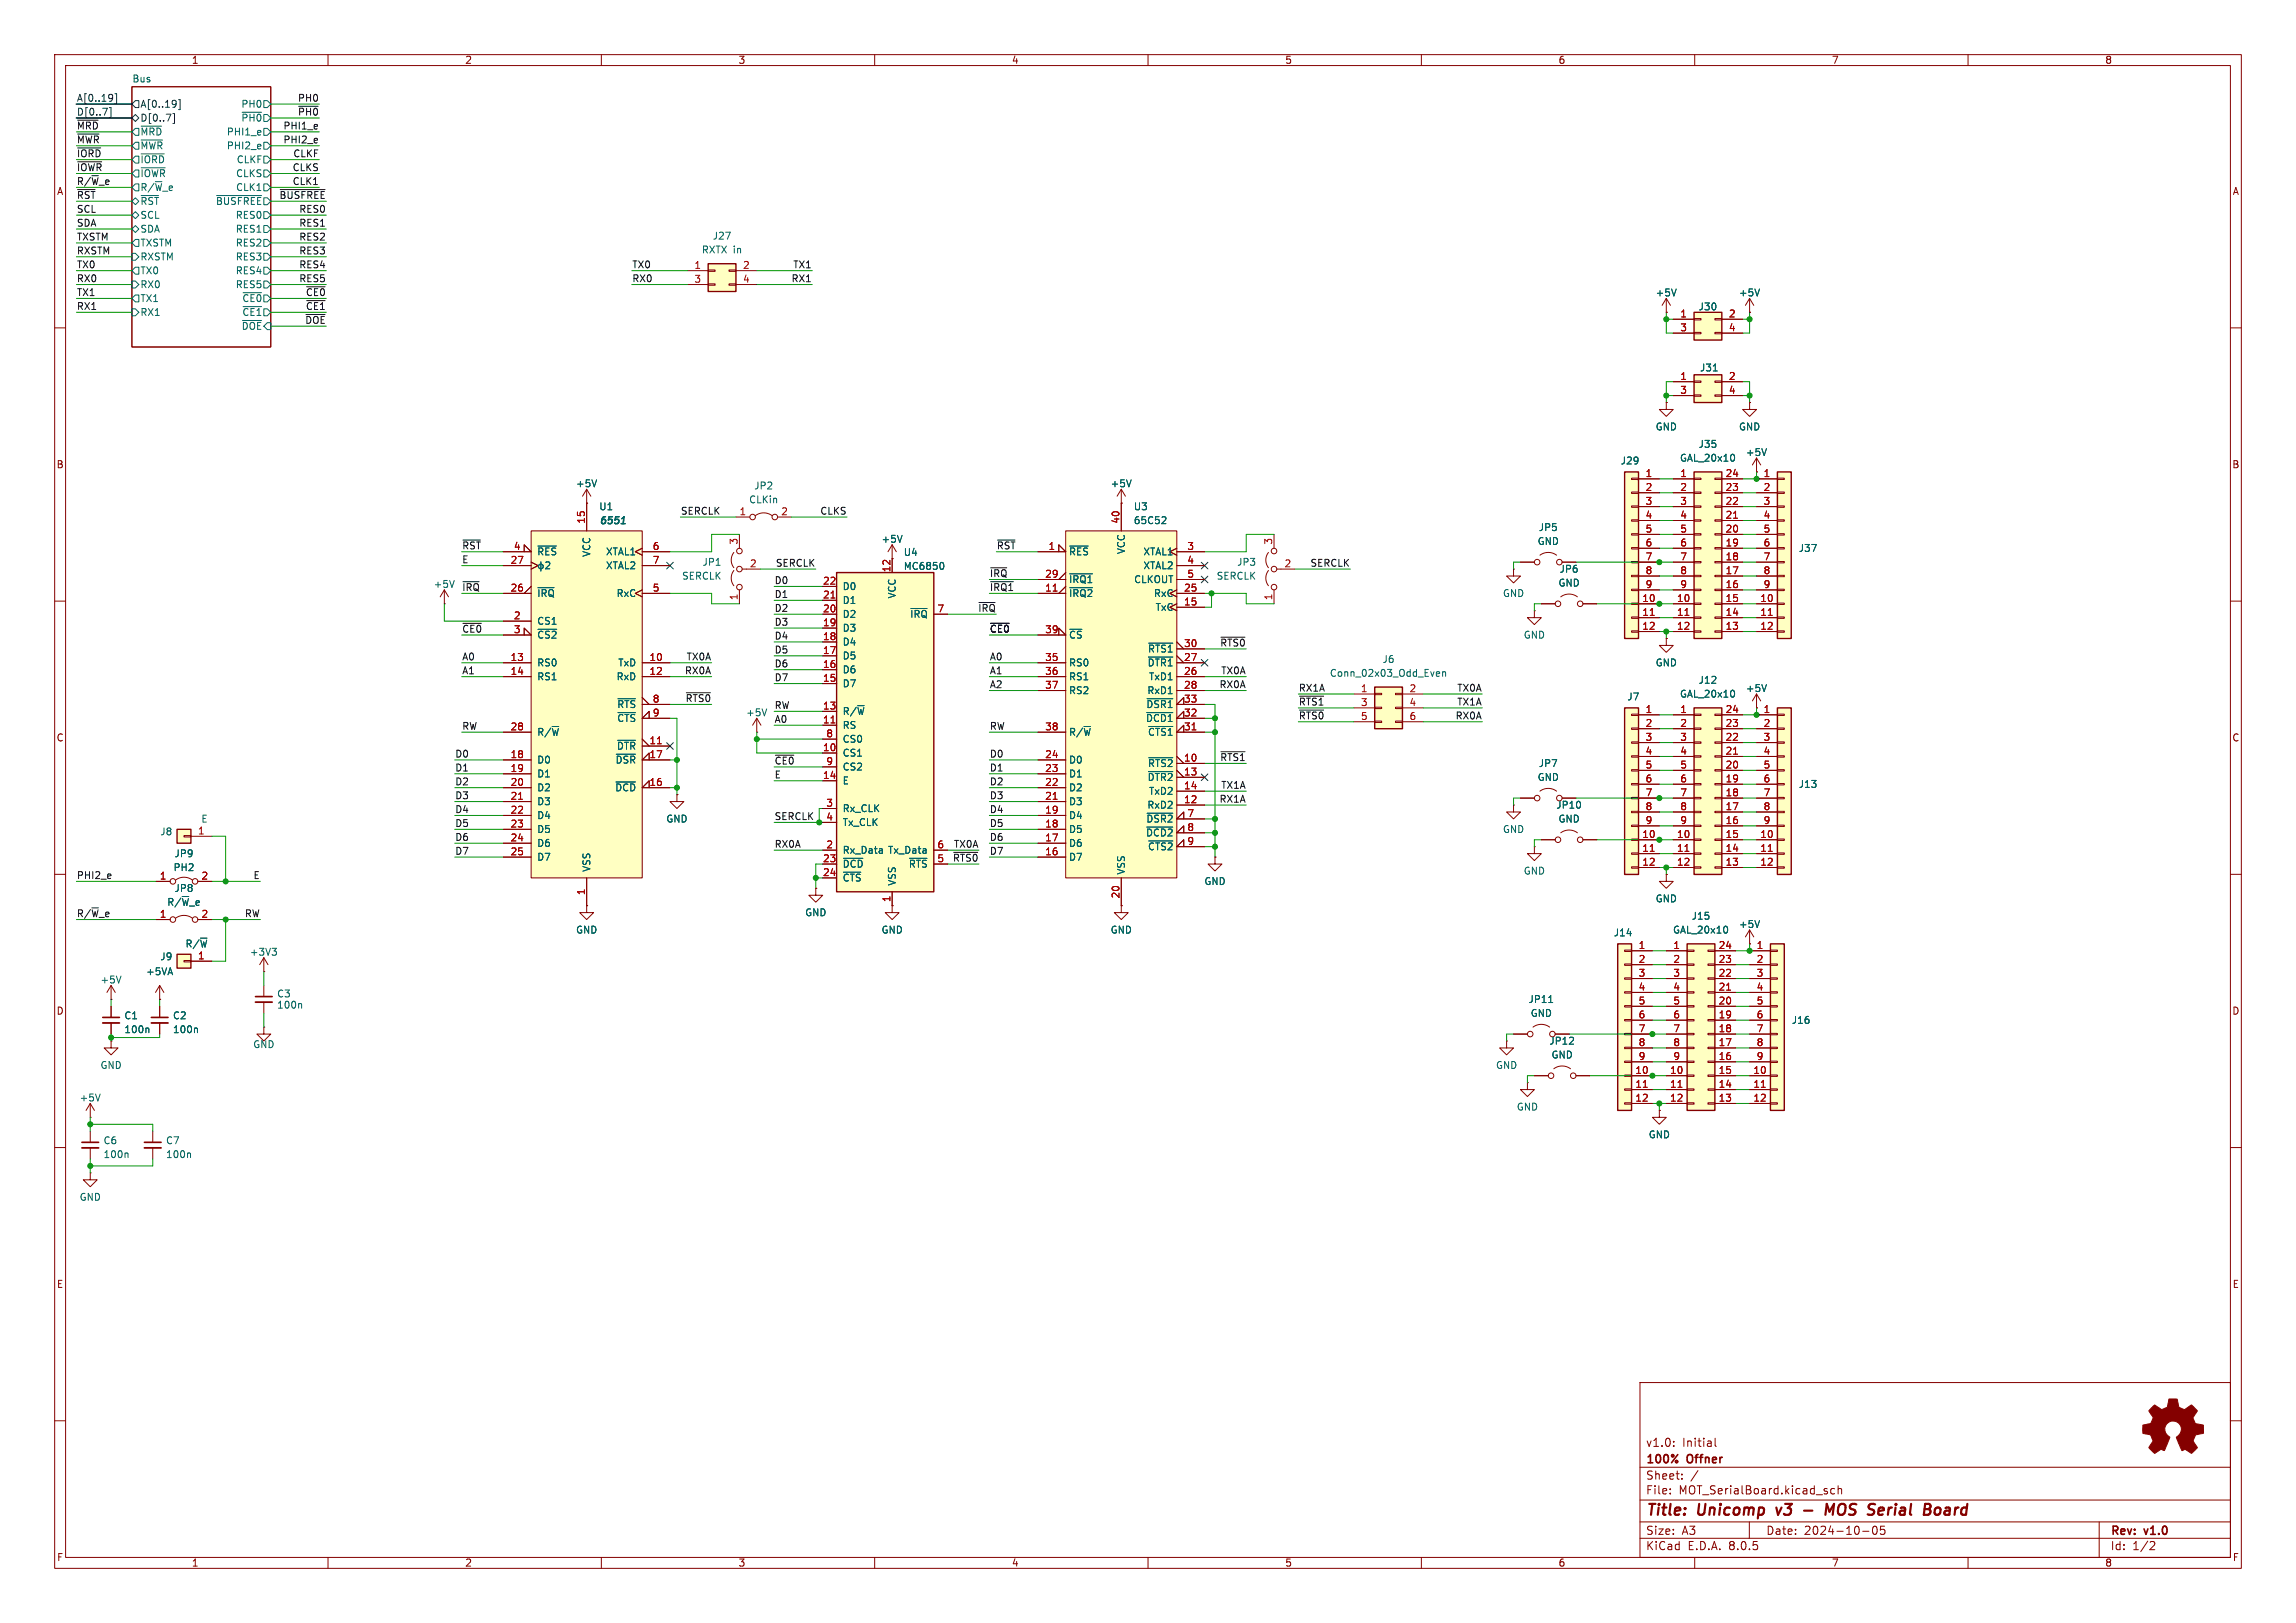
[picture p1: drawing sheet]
<svg xmlns="http://www.w3.org/2000/svg" width="420mm" height="297mm" viewBox="0 0 420 297" stroke-linecap="round" stroke-linejoin="round" font-family="sans-serif">
<defs><g id="words">
<g font-size="2.8" fill="#840000">
<text x="301" y="277.9">Title:</text>
<text x="310.6" y="277.9">Unicomp</text>
<text x="325.8" y="277.9">v3</text>
<text x="336.4" y="277.9">MOS</text>
<text x="345" y="277.9">Serial</text>
<text x="356" y="277.9">Board</text>
</g>
<g font-size="2.1" fill="#840000">
<text x="301" y="268.2">100%</text>
<text x="301" y="265">v1.0:</text>
<text x="307.7" y="265">Initial</text>
<text x="308.7" y="268.2">Offner</text>
<text x="301" y="273.7">File:</text>
<text x="301" y="271">Sheet:</text>
<text x="307.1" y="273.7">MOT_SerialBoard.kicad_sch</text>
<text x="301" y="281.1">Size:</text>
<text x="307.6" y="281.1">A3</text>
<text x="323" y="281.1">Date:</text>
<text x="330" y="281.1">2024-10-05</text>
<text x="386" y="281.3">Rev:</text>
<text x="392.4" y="281.3">v1.0</text>
<text x="301" y="283.9">KiCad</text>
<text x="308.7" y="283.9">E.D.A.</text>
<text x="316.3" y="283.9">8.0.5</text>
<text x="386" y="283.9">Id:</text>
<text x="390.1" y="283.9">1/2</text>
</g>
<g font-size="1.8" fill="#840000">
<text x="35" y="11.9">1</text>
<text x="85" y="11.9">2</text>
<text x="135" y="11.9">3</text>
<text x="185" y="11.9">4</text>
<text x="235" y="11.9">5</text>
<text x="285" y="11.9">6</text>
<text x="335" y="11.9">7</text>
<text x="385" y="11.9">8</text>
<text x="10.3" y="35.9">A</text>
<text x="408.3" y="35.9">A</text>
<text x="10.3" y="85.9">B</text>
<text x="408.2" y="85.9">B</text>
<text x="10.3" y="135.9">C</text>
<text x="408.2" y="135.9">C</text>
<text x="10.3" y="185.9">D</text>
<text x="408.2" y="185.9">D</text>
<text x="10.3" y="235.9">E</text>
<text x="408.3" y="235.9">E</text>
<text x="10.3" y="285.9">F</text>
<text x="35" y="286.9">1</text>
<text x="85" y="286.9">2</text>
<text x="135" y="286.9">3</text>
<text x="185" y="286.9">4</text>
<text x="235" y="286.9">5</text>
<text x="285" y="286.9">6</text>
<text x="335" y="286.9">7</text>
<text x="385" y="286.9">8</text>
<text x="408.3" y="285.9">F</text>
</g>
<g font-size="1.8" fill="#006464">
<text x="24.1" y="15.2">Bus</text>
<text x="44.1" y="19.9">PH0</text>
<text x="44.1" y="22.5">~{PH0}</text>
<text x="25.6" y="25">~{MRD}</text>
<text x="25.6" y="27.5">~{MWR}</text>
<text x="41.4" y="25">PHI1_e</text>
<text x="41.4" y="27.5">PHI2_e</text>
<text x="25.6" y="30.1">~{IORD}</text>
<text x="25.6" y="32.6">~{IOWR}</text>
<text x="25.6" y="35.2">R/~{W}_e</text>
<text x="43.1" y="32.6">CLKS</text>
<text x="43.1" y="35.2">CLK1</text>
<text x="43.2" y="30.1">CLKF</text>
<text x="25.6" y="37.7">~{RST}</text>
<text x="25.6" y="40.2">SCL</text>
<text x="39.4" y="37.7">~{BUSFREE}</text>
<text x="43" y="40.2">RES0</text>
<text x="25.6" y="45.3">TXSTM</text>
<text x="25.6" y="47.9">RXSTM</text>
<text x="25.6" y="42.8">SDA</text>
<text x="43" y="42.8">RES1</text>
<text x="43" y="47.9">RES3</text>
<text x="43" y="45.3">RES2</text>
<text x="128.3" y="46.6">RXTX in</text>
<text x="130.3" y="44">J27</text>
<text x="25.6" y="52.9">RX0</text>
<text x="25.6" y="50.4">TX0</text>
<text x="43" y="52.9">RES5</text>
<text x="43" y="50.4">RES4</text>
<text x="25.6" y="58">RX1</text>
<text x="25.6" y="55.5">TX1</text>
<text x="44.2" y="55.5">~{CE0}</text>
<text x="44.2" y="58">~{CE1}</text>
<text x="302.8" y="54.4">+5V</text>
<text x="310.6" y="57">J30</text>
<text x="318" y="54.4">+5V</text>
<text x="44.1" y="60.6">~{DOE}</text>
<text x="310.9" y="68.2">J31</text>
<text x="302.8" y="79">GND</text>
<text x="310.6" y="82.1">J35</text>
<text x="318" y="79">GND</text>
<text x="319.3" y="83.6">+5V</text>
<text x="105.3" y="89.4">+5V</text>
<text x="137.9" y="89.8">JP2</text>
<text x="203.1" y="89.4">+5V</text>
<text x="296.4" y="85.2">J29</text>
<text x="307.2" y="84.7">GAL_20x10</text>
<text x="109.5" y="93.6">U1</text>
<text x="136.9" y="92.3">CLKin</text>
<text x="207.3" y="93.6">U3</text>
<text x="98.2" y="101.8">~{RES}</text>
<text x="109.5" y="96.3">6551</text>
<text x="110.8" y="101.8">XTAL1</text>
<text x="161.2" y="99.5">+5V</text>
<text x="165.2" y="101.9">U4</text>
<text x="195.5" y="101.8">~{RES}</text>
<text x="206" y="101.5" transform="rotate(-90 206 101.5)">VCC</text>
<text x="207.3" y="96.1">65C52</text>
<text x="209.1" y="101.8">XTAL1</text>
<text x="281.2" y="99.9">GND</text>
<text x="281.4" y="97.4">JP5</text>
<text x="328.9" y="101.2">J37</text>
<text x="79.2" y="107.8">+5V</text>
<text x="108.2" y="102" transform="rotate(-90 108.2 102)">VCC</text>
<text x="110.8" y="104.4">XTAL2</text>
<text x="124.7" y="106.3">SERCLK</text>
<text x="128.4" y="103.7">JP1</text>
<text x="165.2" y="104.5">MC6850</text>
<text x="195.5" y="106.9">~{IRQ1}</text>
<text x="207.4" y="106.9">CLKOUT</text>
<text x="209.1" y="104.4">XTAL2</text>
<text x="222.5" y="106.3">SERCLK</text>
<text x="226.2" y="103.7">JP3</text>
<text x="285" y="107.5">GND</text>
<text x="285.2" y="105">JP6</text>
<text x="98.2" y="109.4">~{IRQ}</text>
<text x="112.7" y="109.4">RxC</text>
<text x="154.1" y="113.3">D2</text>
<text x="154.1" y="110.7">D1</text>
<text x="154.1" y="108.2">D0</text>
<text x="164.1" y="109.6" transform="rotate(-90 164.1 109.6)">VCC</text>
<text x="166.4" y="113.3">~{IRQ}</text>
<text x="195.5" y="109.4">~{IRQ2}</text>
<text x="211" y="109.4">RxC</text>
<text x="211.3" y="112">TxC</text>
<text x="274.8" y="109.4">GND</text>
<text x="98.2" y="114.5">CS1</text>
<text x="98.2" y="117.1">~{CS2}</text>
<text x="154.1" y="118.3">D4</text>
<text x="154.1" y="115.8">D3</text>
<text x="195.5" y="117.1">~{CS}</text>
<text x="209.9" y="119.6">~{RTS1}</text>
<text x="278.6" y="117.1">GND</text>
<text x="98.2" y="122.1">RS0</text>
<text x="98.2" y="124.7">RS1</text>
<text x="112.7" y="124.7">RxD</text>
<text x="113" y="122.1">TxD</text>
<text x="154.1" y="126">D7</text>
<text x="154.1" y="123.4">D6</text>
<text x="154.1" y="120.9">D5</text>
<text x="195.5" y="122.1">RS0</text>
<text x="195.5" y="124.7">RS1</text>
<text x="209.8" y="122.1">~{DTR1}</text>
<text x="210.1" y="124.7">TxD1</text>
<text x="243.2" y="124.1">Conn_02x03_Odd_Even</text>
<text x="252.8" y="121.5">J6</text>
<text x="302.8" y="122.1">GND</text>
<text x="310.6" y="125.3">J12</text>
<text x="112.8" y="129.8">~{RTS}</text>
<text x="136.4" y="131.3">+5V</text>
<text x="154.1" y="131">R/~{W}</text>
<text x="195.5" y="127.2">RS2</text>
<text x="209.6" y="129.8">~{DSR1}</text>
<text x="209.8" y="127.2">RxD1</text>
<text x="297.6" y="128.4">J7</text>
<text x="307.2" y="127.9">GAL_20x10</text>
<text x="319.3" y="126.8">+5V</text>
<text x="98.2" y="134.8">R/~{W}</text>
<text x="112.7" y="137.4">~{DTR}</text>
<text x="112.8" y="132.3">~{CTS}</text>
<text x="154.1" y="133.6">RS</text>
<text x="154.1" y="136.1">CS0</text>
<text x="195.5" y="134.8">R/~{W}</text>
<text x="209.5" y="132.3">~{DCD1}</text>
<text x="209.9" y="134.8">~{CTS1}</text>
<text x="98.2" y="139.9">D0</text>
<text x="98.2" y="142.5">D1</text>
<text x="112.5" y="139.9">~{DSR}</text>
<text x="154.1" y="138.7">CS1</text>
<text x="154.1" y="143.7">E</text>
<text x="154.1" y="141.2">CS2</text>
<text x="195.5" y="142.5">D1</text>
<text x="195.5" y="139.9">D0</text>
<text x="209.8" y="143.1">~{DTR2}</text>
<text x="209.9" y="140.6">~{RTS2}</text>
<text x="281.2" y="143.1">GND</text>
<text x="281.4" y="140.6">JP7</text>
<text x="98.2" y="145">D2</text>
<text x="98.2" y="147.5">D3</text>
<text x="112.4" y="145">~{DCD}</text>
<text x="154.1" y="148.8">Rx_CLK</text>
<text x="195.5" y="147.5">D3</text>
<text x="195.5" y="145">D2</text>
<text x="209.8" y="148.2">RxD2</text>
<text x="210.1" y="145.6">TxD2</text>
<text x="284.6" y="148.2">JP10</text>
<text x="328.9" y="144.4">J13</text>
<text x="29.2" y="153.1">J8</text>
<text x="36.7" y="150.7">E</text>
<text x="98.2" y="150.1">D4</text>
<text x="98.2" y="152.6">D5</text>
<text x="98.2" y="155.2">D6</text>
<text x="121.8" y="150.7">GND</text>
<text x="154.1" y="151.4">Tx_CLK</text>
<text x="195.5" y="155.2">D6</text>
<text x="195.5" y="152.6">D5</text>
<text x="195.5" y="150.1">D4</text>
<text x="209.5" y="153.3">~{DCD2}</text>
<text x="209.6" y="150.7">~{DSR2}</text>
<text x="209.9" y="155.8">~{CTS2}</text>
<text x="274.8" y="152.6">GND</text>
<text x="285" y="150.7">GND</text>
<text x="31.6" y="159.6">PH2</text>
<text x="31.8" y="157.1">JP9</text>
<text x="98.2" y="157.7">D7</text>
<text x="108.2" y="159.6" transform="rotate(-90 108.2 159.6)">VSS</text>
<text x="154.1" y="156.4">Rx_Data</text>
<text x="154.1" y="159">~{DCD}</text>
<text x="154.1" y="161.5">~{CTS}</text>
<text x="162.3" y="156.4">Tx_Data</text>
<text x="166.1" y="159">~{RTS}</text>
<text x="195.5" y="157.7">D7</text>
<text x="206" y="160.1" transform="rotate(-90 206 160.1)">VSS</text>
<text x="278.6" y="160.2">GND</text>
<text x="30.5" y="166">R/~{W}_e</text>
<text x="31.8" y="163.4">JP8</text>
<text x="147.2" y="167.9">GND</text>
<text x="164.1" y="162.2" transform="rotate(-90 164.1 162.2)">VSS</text>
<text x="220.2" y="162.2">GND</text>
<text x="302.8" y="165.3">GND</text>
<text x="33.8" y="173.6">R/~{W}</text>
<text x="105.3" y="171">GND</text>
<text x="161.2" y="171">GND</text>
<text x="203.1" y="171">GND</text>
<text x="295.1" y="171.6">J14</text>
<text x="305.9" y="171">GAL_20x10</text>
<text x="309.4" y="168.5">J15</text>
<text x="318" y="170">+5V</text>
<text x="26.6" y="178.7">+5VA</text>
<text x="29.2" y="175.9">J9</text>
<text x="45.6" y="175.1">+3V3</text>
<text x="18.3" y="180.2">+5V</text>
<text x="50.6" y="182.7">C3</text>
<text x="50.6" y="184.8">100n</text>
<text x="279.5" y="183.7">JP11</text>
<text x="22.7" y="186.7">C1</text>
<text x="22.7" y="189.3">100n</text>
<text x="31.5" y="186.7">C2</text>
<text x="31.5" y="189.3">100n</text>
<text x="46.2" y="192">GND</text>
<text x="279.9" y="186.3">GND</text>
<text x="283.3" y="191.4">JP12</text>
<text x="327.7" y="187.6">J16</text>
<text x="18.3" y="195.8">GND</text>
<text x="273.6" y="195.8">GND</text>
<text x="283.7" y="193.9">GND</text>
<text x="14.5" y="201.8">+5V</text>
<text x="277.4" y="203.4">GND</text>
<text x="18.8" y="209.6">C6</text>
<text x="30.3" y="209.6">C7</text>
<text x="301.5" y="208.5">GND</text>
<text x="18.8" y="212.1">100n</text>
<text x="30.3" y="212.1">100n</text>
<text x="14.5" y="219.9">GND</text>
</g>
<g font-size="1.8" fill="#0f0f0f">
<text x="14" y="23.8">~{MRD}</text>
<text x="51.7" y="23.8">PHI1_e</text>
<text x="54.4" y="18.7">PH0</text>
<text x="54.4" y="21.2">~{PH0}</text>
<text x="14" y="26.3">~{MWR}</text>
<text x="14" y="28.9">~{IORD}</text>
<text x="51.7" y="26.3">PHI2_e</text>
<text x="53.6" y="28.9">CLKF</text>
<text x="14" y="31.4">~{IOWR}</text>
<text x="14" y="33.9">R/~{W}_e</text>
<text x="53.4" y="31.4">CLKS</text>
<text x="53.4" y="33.9">CLK1</text>
<text x="14" y="36.5">~{RST}</text>
<text x="14" y="41.6">SDA</text>
<text x="14" y="39">SCL</text>
<text x="51" y="36.5">~{BUSFREE}</text>
<text x="54.6" y="39">RES0</text>
<text x="54.6" y="41.6">RES1</text>
<text x="14" y="44.1">TXSTM</text>
<text x="14" y="46.6">RXSTM</text>
<text x="54.6" y="46.6">RES3</text>
<text x="54.6" y="44.1">RES2</text>
<text x="14" y="49.2">TX0</text>
<text x="14" y="51.7">RX0</text>
<text x="54.6" y="51.7">RES5</text>
<text x="54.6" y="49.2">RES4</text>
<text x="115.6" y="51.7">RX0</text>
<text x="115.6" y="49.2">TX0</text>
<text x="144.7" y="51.7">RX1</text>
<text x="145" y="49.2">TX1</text>
<text x="14" y="56.8">RX1</text>
<text x="14" y="54.3">TX1</text>
<text x="55.7" y="59.3">~{DOE}</text>
<text x="55.9" y="54.3">~{CE0}</text>
<text x="55.9" y="56.8">~{CE1}</text>
<text x="124.5" y="94.3">SERCLK</text>
<text x="150" y="94.3">CLKS</text>
<text x="84.5" y="100.6">~{RST}</text>
<text x="182.2" y="100.6">~{RST}</text>
<text x="84.5" y="103.2">E</text>
<text x="141.6" y="107">D0</text>
<text x="141.8" y="103.8">SERCLK</text>
<text x="181" y="105.7">~{IRQ}</text>
<text x="239.6" y="103.8">SERCLK</text>
<text x="84.5" y="108.2">~{IRQ}</text>
<text x="141.6" y="112">D2</text>
<text x="141.6" y="109.5">D1</text>
<text x="178.8" y="112">~{IRQ}</text>
<text x="181" y="108.2">~{IRQ1}</text>
<text x="84.5" y="115.9">~{CE0}</text>
<text x="141.6" y="114.6">D3</text>
<text x="141.6" y="117.1">D4</text>
<text x="141.6" y="119.7">D5</text>
<text x="181" y="115.9">~{CE0}</text>
<text x="223.1" y="118.4">~{RTS0}</text>
<text x="84.5" y="123.5">A1</text>
<text x="84.5" y="120.9">A0</text>
<text x="125.2" y="123.5">RX0A</text>
<text x="125.5" y="120.9">TX0A</text>
<text x="141.6" y="124.7">D7</text>
<text x="141.6" y="122.2">D6</text>
<text x="181" y="123.5">A1</text>
<text x="181" y="120.9">A0</text>
<text x="223.3" y="123.5">TX0A</text>
<text x="125.3" y="128.6">~{RTS0}</text>
<text x="141.6" y="129.8">RW</text>
<text x="181" y="126">A2</text>
<text x="223" y="126">RX0A</text>
<text x="237.5" y="126.7">RX1A</text>
<text x="237.5" y="131.7">~{RTS0}</text>
<text x="237.5" y="129.2">~{RTS1}</text>
<text x="266.2" y="131.7">RX0A</text>
<text x="266.5" y="129.2">TX1A</text>
<text x="266.5" y="126.7">TX0A</text>
<text x="84.5" y="133.6">RW</text>
<text x="141.6" y="132.4">A0</text>
<text x="181" y="133.6">RW</text>
<text x="83.2" y="143.8">D2</text>
<text x="83.2" y="141.3">D1</text>
<text x="83.2" y="138.7">D0</text>
<text x="141.6" y="142.5">E</text>
<text x="141.6" y="140">~{CE0}</text>
<text x="181" y="138.7">D0</text>
<text x="181" y="143.8">D2</text>
<text x="181" y="141.3">D1</text>
<text x="223.1" y="139.4">~{RTS1}</text>
<text x="83.2" y="146.3">D3</text>
<text x="83.2" y="148.9">D4</text>
<text x="181" y="148.9">D4</text>
<text x="181" y="146.3">D3</text>
<text x="223" y="147">RX1A</text>
<text x="223.3" y="144.4">TX1A</text>
<text x="83.2" y="154">D6</text>
<text x="83.2" y="151.4">D5</text>
<text x="141.6" y="150.1">SERCLK</text>
<text x="141.6" y="155.2">RX0A</text>
<text x="174.4" y="155.2">TX0A</text>
<text x="181" y="154">D6</text>
<text x="181" y="151.4">D5</text>
<text x="14" y="160.9">PHI2_e</text>
<text x="46.3" y="160.9">E</text>
<text x="83.2" y="156.5">D7</text>
<text x="174.2" y="157.8">~{RTS0}</text>
<text x="181" y="156.5">D7</text>
<text x="14" y="167.9">R/~{W}_e</text>
<text x="44.7" y="167.9">RW</text>
</g>
<g font-size="1.8" fill="#000084">
<text x="14" y="18.7">A[0..19]</text>
<text x="14" y="21.2">D[0..7]</text>
<text x="25.6" y="22.5">D[0..7]</text>
<text x="25.6" y="19.9">A[0..19]</text>
</g>
<g font-size="1.8" fill="#a90000">
<text x="126.9" y="49.3">1</text>
<text x="126.9" y="51.8">3</text>
<text x="135.8" y="49.3">2</text>
<text x="135.8" y="51.8">4</text>
<text x="307.3" y="58.2">1</text>
<text x="316.2" y="58.2">2</text>
<text x="307.3" y="60.7">3</text>
<text x="316.2" y="60.7">4</text>
<text x="307.3" y="69.6">1</text>
<text x="316.2" y="69.6">2</text>
<text x="307.3" y="72.1">3</text>
<text x="316.2" y="72.1">4</text>
<text x="300.9" y="87.4">1</text>
<text x="300.9" y="89.9">2</text>
<text x="307.3" y="87.4">1</text>
<text x="307.3" y="89.9">2</text>
<text x="315.6" y="89.9">23</text>
<text x="315.6" y="87.4">24</text>
<text x="322.5" y="87.4">1</text>
<text x="322.5" y="89.9">2</text>
<text x="107.1" y="95.9" transform="rotate(-90 107.1 95.9)">15</text>
<text x="135.2" y="94.4">1</text>
<text x="142.8" y="94.4">2</text>
<text x="204.9" y="95.9" transform="rotate(-90 204.9 95.9)">40</text>
<text x="300.9" y="92.5">3</text>
<text x="300.9" y="95">4</text>
<text x="307.3" y="92.5">3</text>
<text x="307.3" y="95">4</text>
<text x="315.6" y="95">21</text>
<text x="315.6" y="92.5">22</text>
<text x="322.5" y="92.5">3</text>
<text x="322.5" y="95">4</text>
<text x="93.9" y="100.7">4</text>
<text x="119.3" y="100.7">6</text>
<text x="135" y="99.8" transform="rotate(-90 135 99.8)">3</text>
<text x="191.7" y="100.7">1</text>
<text x="217.1" y="100.7">3</text>
<text x="232.8" y="99.8" transform="rotate(-90 232.8 99.8)">3</text>
<text x="300.9" y="97.5">5</text>
<text x="300.9" y="100.1">6</text>
<text x="307.3" y="97.5">5</text>
<text x="307.3" y="100.1">6</text>
<text x="315.6" y="100.1">19</text>
<text x="315.6" y="97.5">20</text>
<text x="322.5" y="97.5">5</text>
<text x="322.5" y="100.1">6</text>
<text x="93.3" y="103.3">27</text>
<text x="119.3" y="103.3">7</text>
<text x="137.1" y="103.9">2</text>
<text x="150.5" y="107.1">22</text>
<text x="162.9" y="104.8" transform="rotate(-90 162.9 104.8)">12</text>
<text x="191.1" y="105.8">29</text>
<text x="217.1" y="103.3">4</text>
<text x="217.1" y="105.8">5</text>
<text x="234.9" y="103.9">2</text>
<text x="300.9" y="102.6">7</text>
<text x="300.9" y="105.2">8</text>
<text x="300.9" y="107.7">9</text>
<text x="307.3" y="102.6">7</text>
<text x="307.3" y="105.2">8</text>
<text x="307.3" y="107.7">9</text>
<text x="315.6" y="107.7">16</text>
<text x="315.6" y="105.2">17</text>
<text x="315.6" y="102.6">18</text>
<text x="322.5" y="102.6">7</text>
<text x="322.5" y="105.2">8</text>
<text x="322.5" y="107.7">9</text>
<text x="93.3" y="108.3">26</text>
<text x="93.9" y="113.4">2</text>
<text x="119.3" y="108.3">5</text>
<text x="135" y="109.9" transform="rotate(-90 135 109.9)">1</text>
<text x="150.5" y="112.1">20</text>
<text x="150.5" y="109.6">21</text>
<text x="171.4" y="112.1">7</text>
<text x="191.1" y="108.3">11</text>
<text x="216.5" y="110.9">15</text>
<text x="216.5" y="108.3">25</text>
<text x="232.8" y="109.9" transform="rotate(-90 232.8 109.9)">1</text>
<text x="300.3" y="110.2">10</text>
<text x="300.3" y="112.8">11</text>
<text x="306.7" y="110.2">10</text>
<text x="306.7" y="112.8">11</text>
<text x="315.6" y="112.8">14</text>
<text x="315.6" y="110.2">15</text>
<text x="321.9" y="110.2">10</text>
<text x="321.9" y="112.8">11</text>
<text x="93.9" y="116">3</text>
<text x="150.5" y="119.8">17</text>
<text x="150.5" y="117.2">18</text>
<text x="150.5" y="114.7">19</text>
<text x="191.1" y="116">39</text>
<text x="216.5" y="118.5">30</text>
<text x="300.3" y="115.3">12</text>
<text x="306.7" y="115.3">12</text>
<text x="315.6" y="115.3">13</text>
<text x="321.9" y="115.3">12</text>
<text x="93.3" y="121">13</text>
<text x="93.3" y="123.6">14</text>
<text x="118.7" y="121">10</text>
<text x="118.7" y="123.6">12</text>
<text x="150.5" y="124.8">15</text>
<text x="150.5" y="122.3">16</text>
<text x="191.1" y="121">35</text>
<text x="191.1" y="123.6">36</text>
<text x="216.5" y="123.6">26</text>
<text x="216.5" y="121">27</text>
<text x="119.3" y="128.7">8</text>
<text x="119.3" y="131.2">9</text>
<text x="150.5" y="129.9">13</text>
<text x="191.1" y="126.1">37</text>
<text x="216.5" y="126.1">28</text>
<text x="216.5" y="131.2">32</text>
<text x="216.5" y="128.7">33</text>
<text x="248.8" y="126.7">1</text>
<text x="248.8" y="129.3">3</text>
<text x="248.8" y="131.8">5</text>
<text x="257.7" y="126.7">2</text>
<text x="257.7" y="129.3">4</text>
<text x="257.7" y="131.8">6</text>
<text x="300.9" y="130.6">1</text>
<text x="307.3" y="130.6">1</text>
<text x="315.6" y="130.6">24</text>
<text x="322.5" y="130.6">1</text>
<text x="93.3" y="133.7">28</text>
<text x="118.7" y="136.3">11</text>
<text x="150.5" y="137.5">10</text>
<text x="150.5" y="132.5">11</text>
<text x="151.1" y="135">8</text>
<text x="191.1" y="133.7">38</text>
<text x="216.5" y="133.7">31</text>
<text x="300.9" y="133.1">2</text>
<text x="300.9" y="135.6">3</text>
<text x="307.3" y="133.1">2</text>
<text x="307.3" y="135.6">3</text>
<text x="315.6" y="135.6">22</text>
<text x="315.6" y="133.1">23</text>
<text x="322.5" y="133.1">2</text>
<text x="322.5" y="135.6">3</text>
<text x="93.3" y="138.8">18</text>
<text x="93.3" y="141.4">19</text>
<text x="93.3" y="143.9">20</text>
<text x="118.7" y="143.9">16</text>
<text x="118.7" y="138.8">17</text>
<text x="150.5" y="142.6">14</text>
<text x="151.1" y="140.1">9</text>
<text x="191.1" y="143.9">22</text>
<text x="191.1" y="141.4">23</text>
<text x="191.1" y="138.8">24</text>
<text x="216.5" y="139.4">10</text>
<text x="216.5" y="142">13</text>
<text x="300.9" y="138.2">4</text>
<text x="300.9" y="140.7">5</text>
<text x="300.9" y="143.3">6</text>
<text x="307.3" y="138.2">4</text>
<text x="307.3" y="140.7">5</text>
<text x="307.3" y="143.3">6</text>
<text x="315.6" y="143.3">19</text>
<text x="315.6" y="140.7">20</text>
<text x="315.6" y="138.2">21</text>
<text x="322.5" y="138.2">4</text>
<text x="322.5" y="140.7">5</text>
<text x="322.5" y="143.3">6</text>
<text x="93.3" y="146.4">21</text>
<text x="93.3" y="149">22</text>
<text x="151.1" y="147.7">3</text>
<text x="191.1" y="149">19</text>
<text x="191.1" y="146.4">21</text>
<text x="216.5" y="147.1">12</text>
<text x="216.5" y="144.5">14</text>
<text x="217.1" y="149.6">7</text>
<text x="300.9" y="145.8">7</text>
<text x="300.9" y="148.3">8</text>
<text x="307.3" y="145.8">7</text>
<text x="307.3" y="148.3">8</text>
<text x="315.6" y="148.3">17</text>
<text x="315.6" y="145.8">18</text>
<text x="322.5" y="145.8">7</text>
<text x="322.5" y="148.3">8</text>
<text x="36.1" y="152.8">1</text>
<text x="93.3" y="151.5">23</text>
<text x="93.3" y="154.1">24</text>
<text x="151.1" y="155.3">2</text>
<text x="151.1" y="150.2">4</text>
<text x="171.4" y="155.3">6</text>
<text x="191.1" y="154.1">17</text>
<text x="191.1" y="151.5">18</text>
<text x="217.1" y="152.1">8</text>
<text x="217.1" y="154.7">9</text>
<text x="300.3" y="153.4">10</text>
<text x="300.3" y="156">11</text>
<text x="300.9" y="150.9">9</text>
<text x="306.7" y="153.4">10</text>
<text x="306.7" y="156">11</text>
<text x="307.3" y="150.9">9</text>
<text x="315.6" y="156">14</text>
<text x="315.6" y="153.4">15</text>
<text x="315.6" y="150.9">16</text>
<text x="321.9" y="153.4">10</text>
<text x="321.9" y="156">11</text>
<text x="322.5" y="150.9">9</text>
<text x="29.1" y="161">1</text>
<text x="36.8" y="161">2</text>
<text x="93.3" y="156.6">25</text>
<text x="150.5" y="157.9">23</text>
<text x="150.5" y="160.4">24</text>
<text x="171.4" y="157.9">5</text>
<text x="191.1" y="156.6">16</text>
<text x="300.3" y="158.5">12</text>
<text x="306.7" y="158.5">12</text>
<text x="315.6" y="158.5">13</text>
<text x="321.9" y="158.5">12</text>
<text x="107.1" y="163.9" transform="rotate(-90 107.1 163.9)">1</text>
<text x="162.9" y="165.2" transform="rotate(-90 162.9 165.2)">1</text>
<text x="204.9" y="164.5" transform="rotate(-90 204.9 164.5)">20</text>
<text x="29.1" y="168">1</text>
<text x="36.8" y="168">2</text>
<text x="299.6" y="173.7">1</text>
<text x="306" y="173.7">1</text>
<text x="314.3" y="173.7">24</text>
<text x="321.2" y="173.7">1</text>
<text x="36.1" y="175.6">1</text>
<text x="299.6" y="176.3">2</text>
<text x="299.6" y="178.8">3</text>
<text x="306" y="176.3">2</text>
<text x="306" y="178.8">3</text>
<text x="314.3" y="178.8">22</text>
<text x="314.3" y="176.3">23</text>
<text x="321.2" y="176.3">2</text>
<text x="321.2" y="178.8">3</text>
<text x="299.6" y="181.4">4</text>
<text x="299.6" y="183.9">5</text>
<text x="306" y="181.4">4</text>
<text x="306" y="183.9">5</text>
<text x="314.3" y="183.9">20</text>
<text x="314.3" y="181.4">21</text>
<text x="321.2" y="181.4">4</text>
<text x="321.2" y="183.9">5</text>
<text x="299.6" y="186.4">6</text>
<text x="299.6" y="189">7</text>
<text x="299.6" y="191.5">8</text>
<text x="306" y="186.4">6</text>
<text x="306" y="189">7</text>
<text x="306" y="191.5">8</text>
<text x="314.3" y="191.5">17</text>
<text x="314.3" y="189">18</text>
<text x="314.3" y="186.4">19</text>
<text x="321.2" y="186.4">6</text>
<text x="321.2" y="189">7</text>
<text x="321.2" y="191.5">8</text>
<text x="299" y="196.6">10</text>
<text x="299.6" y="194.1">9</text>
<text x="305.4" y="196.6">10</text>
<text x="306" y="194.1">9</text>
<text x="314.3" y="196.6">15</text>
<text x="314.3" y="194.1">16</text>
<text x="320.6" y="196.6">10</text>
<text x="321.2" y="194.1">9</text>
<text x="299" y="199.1">11</text>
<text x="299" y="201.7">12</text>
<text x="305.4" y="199.1">11</text>
<text x="305.4" y="201.7">12</text>
<text x="314.3" y="201.7">13</text>
<text x="314.3" y="199.1">14</text>
<text x="320.6" y="199.1">11</text>
<text x="320.6" y="201.7">12</text>
</g>
</g></defs>
<g fill="none" stroke="#840000" stroke-width=".18">
<path d="M10 10h400v277h-400zM12 12h396v273h-396zM24.1 15.9h25.4v47.6h-25.4zM60 10v2M110 10v2M160 10v2M210 10v2M260 10v2M310 10v2M360 10v2M10 60h2M408 60h2"/>
<path d="M10 110h2M408 110h2M10 160h2M408 160h2M28.6 168.3h2.5M32.1 168a2.54 2.54 0 0 1 3.1 0M36.2 168.3h2.5M29.2 182.9h.1M29.2 180.3l-.8 1.3M29.2 180.3v2.6M29.2 184.2v2M29.2 187.2v2"/>
<path d="M29.2 180.3l.8 1.3M10 210h2M16.5 207v2M16.5 210.1v2M408 210h2M10 260h2M300 253h108v32h-108zM408 260h2M300 278.5h108M300 274.5h108M300 268.5h108M305.5 273.2v.2"/>
<path d="M305.5 272.5v.1M306.2 264.5v.2M306.2 263.8v.1M307.7 270.5v.2M307.7 269.8v.1M310.6 269.1l-1.3 1.9M313.7 263.2v1.3l.2 .2M320 278.5v3M334.2 273v.3M335.6 272.5l-.4-.1-.3 .3v.4l.1 .2h.6M336.2 272.5l.2-.1 .4 .1 .1 .9M336.2 271.9v1.5"/>
<path d="M342.7 279.4l.2-.1a.8 .8 0 0 1 .5 .7 .8 .8 0 0 1-.5 .8 1 1 0 0 1-.2-1.4zM344.7 279.3h-.7l-.1 .7 .3-.1h.5l.1 .2-.1 .5-.2 .2-.6-.2M384 278.5v6.5M60 285v2M110 285v2M160 285v2M210 285v2M260 285v2M300 281.5h108M310 285v2M340.7 280.2h1.2M360 285v2"/>
<path d="M393.5 282.1l.5 .1 .2 .3-1 1.1h1"/>
<circle cx="31.6" cy="168.3" r=".51"/>
<circle cx="35.7" cy="168.3" r=".51"/>
</g>
<path d="M324.9 275.9l.3 1.3M330 276.4h1.5M333.9 277.2l.3-2 .4 1.4 .9-1.4-.3 2M344.4 275.9l-.6 .1M344.4 277.1l-.6 .1M344.6 276.3l-1 .2M354.1 276.1a.52 .52 0 0 1 .5-.2 .52 .52 0 0 1 .4 .4l-.1 .5a.55 .55 0 0 1-.5 .4 .55 .55 0 0 1-.5-.4z" fill="none" stroke="#840000" stroke-width=".4"/>
<path d="M24.8 18.4h.6v1.3h-.6l-.7-.6zM32.2 18.5v.8M32.2 18.9v.1M32.6 18.2h.3v1.9h-.3M24.8 21l.6 .6-.6 .6-.7-.6zM31.9 20.8v1.8h-.3" fill="none" stroke="#000084" stroke-width=".18"/>
<g fill="none" stroke="#006464" stroke-width=".18">
<path d="M48.3 18.4h.6l.6 .7-.6 .6h-.6zM24.1 36.8l.7-.6 .6 .6-.6 .7zM24.1 39.4l.7-.7 .6 .7-.6 .6zM24.8 23.5h.6v1.3h-.6l-.7-.7zM24.8 28.6h.6v1.2h-.6l-.7-.6zM24.8 31.1h.6v1.3h-.6l-.7-.6zM24.8 33.7h.6v1.2h-.6l-.7-.6zM24.8 26h.6v1.3h-.6l-.7-.6zM25.8 23.1h3.8M25.8 28.2h4.2M25.8 30.7h4.4M25.8 25.6h3.9"/>
<path d="M25.8 35.8h3.2M39.6 35.8h8.2M44.3 20.5h3.5M48.3 31.1h.6l.6 .7-.6 .6h-.6zM48.3 28.6h.6l.6 .6-.6 .6h-.6zM48.3 23.5h.6l.6 .6-.6 .7h-.6zM48.3 26h.6l.6 .7-.6 .6h-.6zM48.3 38.7h.6l.6 .7-.6 .6h-.6zM48.3 33.7h.6l.6 .6-.6 .6h-.6zM24.1 46.4h.7l.6 .6-.6 .6h-.7zM24.1 41.9l.7-.6 .6 .6-.6 .6zM24.1 56.5h.7l.6 .7-.6 .6h-.7z"/>
<path d="M24.1 51.4h.7l.6 .7-.6 .6h-.7zM24.8 43.8h.6v1.3h-.6l-.7-.6zM24.8 48.9h.6v1.3h-.6l-.7-.7zM24.8 54h.6v1.2h-.6l-.7-.6zM44.3 58.6h3.5M44.5 53.6h3.3M44.5 56.1h3.3M48.3 51.4h.6l.6 .7-.6 .6h-.6zM48.3 41.3h.6l.6 .6-.6 .6h-.6zM48.3 46.4h.6l.6 .6-.6 .6h-.6zM48.3 48.9h.6l.6 .6-.6 .7h-.6zM48.3 43.8h.6l.6 .7-.6 .6h-.6z"/>
<path d="M35.9 188.1l.2 .2v.7M23.2 211l.2 .2v.6"/>
</g>
<path d="M27.7 187.2h3M15 210.1h3" fill="none" stroke="#840000" stroke-width=".33"/>
<path d="M27.7 186.2h3M15 209h3" fill="none" stroke="#840000" stroke-width=".3"/>
<path d="M32.4 174.6h2.5v2.6h-2.5z" fill="#ffffc2"/>
<g fill="none" stroke="#840000" stroke-width=".18">
<path d="M205.1 92.1h.1M205.1 89.5l-.8 1.3M205.1 89.5v2.6M205.1 89.5l.8 1.3M222.2 156.8v1.3h1.3l-1.3 1.3-1.2-1.3h1.2M222.2 156.8h.1M33.7 175.8h1.2v.2h-1.2zM34.9 175.9h3.8M48.3 177.8h.1M48.3 175.3l-.8 1.2M48.3 175.3v2.5M48.3 175.3l.7 1.2"/>
<path d="M20.3 182.9h.1M20.3 180.3v2.6M20.3 184.2v2M20.3 187.2v2M20.3 180.3l-.7 1.3M20.3 180.3l.8 1.3M48.3 188v1.2h1.2l-1.2 1.3-1.3-1.3h1.3M48.3 188h.1M48.3 180.3v2.1M48.3 183.4v2M16.5 214.6v1.3h1.3l-1.3 1.3-1.3-1.3h1.3M16.5 214.6h.1"/>
<path d="M27.9 207v2M27.9 210.1v2"/>
</g>
<path d="M32.4 174.6h2.5v2.6h-2.5z" fill="none" stroke="#840000" stroke-width=".25"/>
<path d="M206.9 87.8l-.4 1.3M22.1 178.6l-.4 1.3M49.8 173.5h.8l-.5 .5M50.3 174l.3 .3v.3l-.3 .2M27 188.1l.2 .2v.7M55 183.6l.2 .2v.7M34.7 211l.2 .2v.6" fill="none" stroke="#006464" stroke-width=".18"/>
<path d="M18.8 187.2h3M46.7 183.4h3.1M26.4 210.1h3.1" fill="none" stroke="#840000" stroke-width=".33"/>
<path d="M18.8 186.2h3M46.7 182.4h3.1M26.4 209h3.1" fill="none" stroke="#840000" stroke-width=".3"/>
<path d="M194.9 97.2h20.4v63.5h-20.4z" fill="#ffffc2"/>
<g fill="none" stroke="#840000" stroke-width=".18">
<path d="M194.9 97.2h20.4v63.5h-20.4zM205.1 92.1v5.1M233 97.8v2.5M189.9 101h5l-1.2-1.3v1.3M189.9 116.2h5l-1.2-1.3v1.3M189.9 108.6h5M189.9 106h5M194.9 107.3l-1.2 1.3M194.9 104.8l-1.2 1.2M215.3 110.5l-1.3 .6 1.3 .7M215.3 108l-1.3 .6 1.3 .6M215.3 100.3l-1.3 .7 1.3 .6"/>
<path d="M215.3 101h5M215.3 108.6h5M215.3 111.1h5M215.3 106h5M215.3 118.7h5M215.3 117.5l1.2 1.2M215.3 103.5h5M232 104.4a2.26 2.26 0 0 0 0 2.8M232 101.1a2.26 2.26 0 0 0 0 2.8M233 108v2.5M233.6 104.1h3.3M189.9 139.1h5"/>
<path d="M189.9 123.8h5M189.9 121.3h5M189.9 126.4h5M189.9 134h5M215.3 139.7h5M215.3 138.4l1.2 1.3M215.3 123.8h5M215.3 121.3h5M215.3 120l1.2 1.3M215.3 126.4h5M216.5 134v-1.3l-1.2 1.3h5M216.5 131.4v-1.2l-1.2 1.2h5"/>
<path d="M216.5 128.9v-1.3l-1.2 1.3h5M189.9 156.8h5M189.9 154.3h5M189.9 151.8h5M189.9 149.2h5M189.9 146.7h5M189.9 144.1h5M189.9 141.6h5M215.3 147.3h5M215.3 142.2h5M215.3 141l1.2 1.2M215.3 144.8h5"/>
<path d="M216.5 149.9v-1.3l-1.2 1.3h5M216.5 152.4v-1.3l-1.2 1.3h5M216.5 154.9v-1.2l-1.2 1.2h5M205.1 160.7v5"/>
<circle cx="233" cy="104.1" r=".51"/>
<circle cx="233" cy="100.8" r=".51"/>
<circle cx="233" cy="107.4" r=".51"/>
</g>
<g fill="none" stroke="#006464" stroke-width=".18">
<path d="M195.7 99.9h3.4M213 94.6l.3 .2-.1 .3-.7 .7h.8M195.7 107.5h4.1M195.7 105h4.1M210.1 117.7h4.4M209.8 130.4h4.7M209.8 127.9h4.7M210.1 120.2h4.4M210.1 138.7h4.4M210.1 132.9h4.4M209.8 151.4h4.7M209.8 148.8h4.7"/>
<path d="M210.1 141.2h4.4M210.1 153.9h4.4"/>
</g>
<path d="M192.6 108.2h.8M218 133.6h.8M192.6 146.3h.8" fill="none" stroke="#a90000" stroke-width=".18"/>
<path d="M251.5 125.7h5v7.7h-5z" fill="#ffffc2"/>
<g fill="none" stroke="#840000" stroke-width=".18">
<path d="M304.8 57.2h.1M304.8 54.6l-.8 1.3M304.8 54.6v2.6M304.8 54.6l.8 1.3M247.6 127h3.9M247.6 129.5h3.9M247.6 132.1h3.9M251.5 132h1.2v.2h-1.2zM251.5 129.4h1.2v.3h-1.2zM251.5 126.9h1.2v.2h-1.2zM255.3 132h1.2v.2h-1.2zM255.3 129.4h1.2v.3h-1.2z"/>
<path d="M255.3 126.9h1.2v.2h-1.2zM256.5 127h3.8M256.5 129.5h3.8M256.5 132.1h3.8M20.3 190.5v1.3h1.3l-1.3 1.2-1.3-1.2h1.3M20.3 190.5h.1M16.5 204.5h.1M16.5 201.9l-.8 1.3M16.5 201.9v2.6M16.5 201.9l.8 1.3"/>
</g>
<path d="M251.5 125.7h5v7.7h-5z" fill="none" stroke="#840000" stroke-width=".25"/>
<path d="M306.6 52.9l-.4 1.3M262.9 122.9l.4 .1v.2l-.6 .1M263.3 123.7l-.4 .1M263.9 123l.2-.1 .3 .1v.8M263.9 122.9v.9M18.3 200.2l-.4 1.3" fill="none" stroke="#006464" stroke-width=".18"/>
<path d="M129.5 48.3h5.1v5h-5.1z" fill="#ffffc2"/>
<g fill="none" stroke="#840000" stroke-width=".18">
<path d="M125.7 49.5h3.8M125.7 52.1h3.8M129.5 51.9h1.3v.3h-1.3zM129.5 49.4h1.3v.3h-1.3zM133.3 51.9h1.3v.3h-1.3zM133.3 49.4h1.3v.3h-1.3zM134.6 49.5h3.8M134.6 52.1h3.8M107.3 92.1h.1M107.3 89.5l-.7 1.3M107.3 89.5v2.6M107.3 89.5l.8 1.3"/>
<path d="M134.6 94.6h2.6M135.3 97.8v2.5M138.2 94.4a2.54 2.54 0 0 1 3 0M142.2 94.6h2.6M134.2 104.4a2.26 2.26 0 0 0 0 2.8M134.2 101.1a2.26 2.26 0 0 0 0 2.8M135.3 108v2.5M135.8 104.1h3.3M163.2 165.7v1.3h1.3l-1.3 1.3-1.3-1.3h1.3M163.2 165.7h.1"/>
<circle cx="137.7" cy="94.6" r=".51"/>
<circle cx="141.7" cy="94.6" r=".51"/>
<circle cx="135.3" cy="100.8" r=".51"/>
<circle cx="135.3" cy="107.4" r=".51"/>
<circle cx="135.3" cy="104.1" r=".51"/>
</g>
<path d="M129.5 48.3h5.1v5h-5.1z" fill="none" stroke="#840000" stroke-width=".25"/>
<path d="M109.1 87.8l-.4 1.3" fill="none" stroke="#006464" stroke-width=".18"/>
<path d="M153 104.8h17.8v58.4h-17.8z" fill="#ffffc2"/>
<path d="M153 104.8h17.8v58.4h-17.8z" fill="none" stroke="#840000" stroke-width=".25"/>
<g fill="none" stroke="#840000" stroke-width=".18">
<path d="M163.2 99.7v5.1M163.2 99.7l-.8 1.3M163.2 99.7l.8 1.3M81.3 110.5h.1M81.3 108l-.8 1.2M81.3 108v2.5M81.3 108l.7 1.2M150.5 117.5h2.5M150.5 114.9h2.5M150.5 112.4h2.5M150.5 109.9h2.5M150.5 107.3h2.5"/>
<path d="M163.2 102.2h.1M170.8 112.4h2.6M150.5 137.8h2.5M150.5 132.7h2.5M150.5 130.2h2.5M150.5 125.1h2.5M150.5 122.6h2.5M150.5 120h2.5M150.5 135.3h2.5M150.5 142.9h2.5M150.5 155.6h2.5M150.5 158.1h2.5"/>
<path d="M150.5 148h2.5M150.5 150.5h2.5M150.5 140.3h2.5M170.8 155.6h2.6M170.8 158.1h2.6M149.2 162.6v1.2h1.3l-1.3 1.3-1.2-1.3h1.2M149.2 162.6h.1M150.5 160.7h2.5M163.2 163.2v2.5"/>
</g>
<path d="M152 109.4h.7M152 132.3h.7" fill="none" stroke="#a90000" stroke-width=".18"/>
<path d="M165 98l-.4 1.2M83.1 106.2l-.4 1.3M166.6 111.4h3M172.3 102.9a.79 .79 0 0 1 0 1.3M154.3 157.1h3.5M154.3 159.6h3.2M166.4 157.1h3.2" fill="none" stroke="#006464" stroke-width=".18"/>
<path d="M97.2 97.2h20.3v63.5h-20.3z" fill="#ffffc2"/>
<g fill="none" stroke="#840000" stroke-width=".18">
<path d="M97.2 97.2h20.3v63.5h-20.3zM107.3 92.1v5.1M92.1 116.2h5.1l-1.3-1.3v1.3M92.1 101h5.1l-1.3-1.3v1.3M92.1 113.7h5.1M92.1 108.6h5.1M92.1 103.5h5.1M97.2 102.9l1.2 .6-1.2 .6M97.2 107.3l-1.3 1.3M117.5 108l-1.3 .6 1.3 .6M117.5 100.3l-1.3 .7 1.3 .6M117.5 108.6h5.1"/>
<path d="M117.5 103.5h5.1M117.5 101h5.1M92.1 121.3h5.1M92.1 123.8h5.1M92.1 139.1h5.1M92.1 134h5.1M117.5 121.3h5.1M117.5 136.5h5.1M117.5 135.3l1.2 1.2M117.5 123.8h5.1M117.5 128.9h5.1M117.5 127.6l1.2 1.3"/>
<path d="M118.7 139.1v-1.3l-1.2 1.3h5.1M118.7 131.4v-1.2l-1.2 1.2h5.1M92.1 144.1h5.1M92.1 141.6h5.1M92.1 146.7h5.1M92.1 149.2h5.1M92.1 151.8h5.1M92.1 154.3h5.1M92.1 156.8h5.1M118.7 144.1v-1.2l-1.2 1.2h5.1M107.3 165.7v1.3h1.3l-1.3 1.3-1.3-1.3h1.3M107.3 165.7h.1"/>
<path d="M107.3 160.7v5"/>
</g>
<g fill="none" stroke="#006464" stroke-width=".18">
<path d="M98.4 99.9h3.4M98.4 107.5h2.9M98.4 115.2h3.4M98.9 102.8v1.7M99.8 102.9l.5-.1 .3 .4-.8 .9h.8M112.7 138h3.5M113 135.5h3.2M113 127.9h3.2M113 130.4h3.2M112.7 143.1h3.5"/>
<circle cx="98.9" cy="103.7" r=".44"/>
</g>
<path d="M120.3 136.1h.7M94.9 146.3h.7" fill="none" stroke="#a90000" stroke-width=".18"/>
<path d="M113.6 95.8h.8M113.9 94.9l.2-.3-.1 1.2" fill="none" stroke="#006464" stroke-width=".25"/>
<path d="M32.4 151.8h2.5v2.5h-2.5z" fill="#ffffc2"/>
<g fill="none" stroke="#840000" stroke-width=".18">
<path d="M33.7 152.9h1.2v.3h-1.2zM34.9 153h3.8M28.6 161.3h2.5M32.1 161a2.54 2.54 0 0 1 3.1 0M36.2 161.3h2.5M276.9 189.2h2.5M280.4 188a2.54 2.54 0 0 1 3.1 0M284.5 189.2h2.5"/>
<circle cx="31.6" cy="161.3" r=".51"/>
<circle cx="35.7" cy="161.3" r=".51"/>
<circle cx="279.9" cy="189.2" r=".51"/>
<circle cx="284" cy="189.2" r=".51"/>
</g>
<path d="M32.4 151.8h2.5v2.5h-2.5z" fill="none" stroke="#840000" stroke-width=".25"/>
<path d="M283.3 183.5h.7" fill="none" stroke="#006464" stroke-width=".18"/>
<path d="M297.2 129.5h2.5v30.5h-2.5z" fill="#ffffc2"/>
<g fill="none" stroke="#840000" stroke-width=".18">
<path d="M298.4 138.3h1.3v.3h-1.3zM298.4 135.8h1.3v.2h-1.3zM298.4 133.2h1.3v.3h-1.3zM298.4 130.7h1.3v.2h-1.3zM299.7 130.8h3.8M299.7 133.4h3.8M299.7 135.9h3.8M299.7 138.4h3.8M321.3 129.5h.1M321.3 127l-.8 1.3M321.3 127v2.5M321.3 127l.8 1.3"/>
<path d="M276.9 147.3v1.3h-1.3l1.3 1.3 1.2-1.3h-1.2M276.9 147.3h.1M278.1 146.1h2.6M280.7 154.9v1.3h-1.3l1.3 1.3 1.2-1.3h-1.2M280.7 154.9h.1M281.7 144.8a2.54 2.54 0 0 1 3 0M281.9 153.7h2.6M285.5 152.4a2.54 2.54 0 0 1 3 0M285.7 146.1h2.6M289.6 153.7h2.5M298.4 158.6h1.3v.3h-1.3zM298.4 156.1h1.3v.2h-1.3z"/>
<path d="M298.4 153.5h1.3v.3h-1.3zM298.4 151h1.3v.3h-1.3zM298.4 148.5h1.3v.2h-1.3zM298.4 145.9h1.3v.3h-1.3zM298.4 143.4h1.3v.2h-1.3zM298.4 140.8h1.3v.3h-1.3zM299.7 153.7h3.8M299.7 156.2h3.8M299.7 158.8h3.8M299.7 141h3.8M299.7 143.5h3.8M299.7 146.1h3.8"/>
<path d="M299.7 148.6h3.8M299.7 151.1h3.8M304.8 160v1.3h1.3l-1.3 1.3-1.3-1.3h1.3M304.8 160h.1M275.6 190.5v1.3h-1.3l1.3 1.2 1.3-1.2h-1.3M275.6 190.5h.1M279.4 198.1v1.3h-1.3l1.3 1.3 1.3-1.3h-1.3M279.4 198.1h.1M280.7 196.9h2.5M284.2 195.6a2.54 2.54 0 0 1 3.1 0M288.3 196.9h2.5"/>
<circle cx="281.2" cy="146.1" r=".51"/>
<circle cx="285" cy="153.7" r=".51"/>
<circle cx="285.2" cy="146.1" r=".51"/>
<circle cx="289.1" cy="153.7" r=".51"/>
<circle cx="283.7" cy="196.9" r=".51"/>
<circle cx="287.8" cy="196.9" r=".51"/>
</g>
<path d="M297.2 129.5h2.5v30.5h-2.5z" fill="none" stroke="#840000" stroke-width=".25"/>
<path d="M301.9 155.8h.7" fill="none" stroke="#a90000" stroke-width=".18"/>
<path d="M323.1 125.3l-.4 1.2" fill="none" stroke="#006464" stroke-width=".18"/>
<path d="M295.9 172.7h2.5v30.5h-2.5z" fill="#ffffc2"/>
<g fill="none" stroke="#840000" stroke-width=".18">
<path d="M297.2 178.9h1.2v.3h-1.2zM297.2 176.4h1.2v.3h-1.2zM297.2 173.9h1.2v.2h-1.2zM298.4 174h3.9M298.4 176.5h3.9M298.4 179.1h3.9M297.2 199.3h1.2v.2h-1.2zM297.2 196.7h1.2v.3h-1.2zM297.2 194.2h1.2v.2h-1.2zM297.2 191.6h1.2v.3h-1.2zM297.2 189.1h1.2v.3h-1.2zM297.2 186.6h1.2v.2h-1.2z"/>
<path d="M297.2 184h1.2v.3h-1.2zM297.2 181.5h1.2v.2h-1.2zM298.4 196.9h3.9M298.4 199.4h3.9M298.4 181.6h3.9M298.4 184.2h3.9M298.4 186.7h3.9M298.4 189.2h3.9M298.4 191.8h3.9M298.4 194.3h3.9M297.2 201.8h1.2v.3h-1.2zM298.4 201.9h3.9"/>
</g>
<path d="M295.9 172.7h2.5v30.5h-2.5z" fill="none" stroke="#840000" stroke-width=".25"/>
<path d="M300.6 199h.7" fill="none" stroke="#a90000" stroke-width=".18"/>
<path d="M393.6 257.6l.6-.5 .8 .6a.62 .62 0 0 0 1 0l.4-.2 .3-1.5h1.5l.1 .5a1.13 1.13 0 0 0 .8 1.3l.5 .2 1.3-.9 1 1-.4 .7a.75 .75 0 0 0-.1 1.2l.2 .5 1.4 .3 .1 1.5-1.4 .3-.1 .1a1.23 1.23 0 0 0-.3 1.2l.7 1-.1 .1-1 1-.9-.6a.54 .54 0 0 0-.8 .1l-1.1-2.4a2.33 2.33 0 0 0 .9-1.9 1.54 1.54 0 0 0-2.5-.7 1.54 1.54 0 0 0 .4 2.5l-1 2.5a.69 .69 0 0 0-1.2 .1l-.6 .4-1-1.1 .8-1.2-.3-.5a.71 .71 0 0 0-.9-.8l-.7-.1v-1.5l.4-.1a1.11 1.11 0 0 0 1.2-.7 .72 .72 0 0 0-.2-1.2l-.3-.6z" fill="#840000" stroke="#840000" stroke-width=".18"/>
<path d="M308.6 172.7h5.1v30.5h-5.1z" fill="#ffffc2"/>
<g fill="none" stroke="#840000" stroke-width=".18">
<path d="M304.8 174h3.8M304.8 176.5h3.8M304.8 179.1h3.8M308.6 178.9h1.3v.3h-1.3zM308.6 176.4h1.3v.3h-1.3zM308.6 173.9h1.3v.2h-1.3zM312.4 178.9h1.3v.3h-1.3zM312.4 176.4h1.3v.3h-1.3zM312.4 173.9h1.3v.2h-1.3zM313.7 174h3.8M313.7 176.5h3.8M313.7 179.1h3.8"/>
<path d="M304.8 196.9h3.8M304.8 199.4h3.8M304.8 194.3h3.8M304.8 191.8h3.8M304.8 189.2h3.8M304.8 186.7h3.8M304.8 184.2h3.8M304.8 181.6h3.8M308.6 199.3h1.3v.2h-1.3zM308.6 196.7h1.3v.3h-1.3zM308.6 194.2h1.3v.2h-1.3zM308.6 191.6h1.3v.3h-1.3z"/>
<path d="M308.6 189.1h1.3v.3h-1.3zM308.6 186.6h1.3v.2h-1.3zM308.6 184h1.3v.3h-1.3zM308.6 181.5h1.3v.2h-1.3zM312.4 199.3h1.3v.2h-1.3zM312.4 196.7h1.3v.3h-1.3zM312.4 194.2h1.3v.2h-1.3zM312.4 191.6h1.3v.3h-1.3zM312.4 189.1h1.3v.3h-1.3zM312.4 186.6h1.3v.2h-1.3zM312.4 184h1.3v.3h-1.3zM312.4 181.5h1.3v.2h-1.3z"/>
<path d="M313.7 196.9h3.8M313.7 199.4h3.8M313.7 194.3h3.8M313.7 191.8h3.8M313.7 189.2h3.8M313.7 186.7h3.8M313.7 184.2h3.8M313.7 181.6h3.8M304.8 201.9h3.8M308.6 201.8h1.3v.3h-1.3zM312.4 201.8h1.3v.3h-1.3zM313.7 201.9h3.8"/>
</g>
<path d="M308.6 172.7h5.1v30.5h-5.1z" fill="none" stroke="#840000" stroke-width=".25"/>
<path d="M306.9 199h.8M315.8 181.2h.8" fill="none" stroke="#a90000" stroke-width=".18"/>
<path d="M315.7 169.5a.79 .79 0 0 1 0 1.3" fill="none" stroke="#006464" stroke-width=".18"/>
<path d="M323.8 172.7h2.6v30.5h-2.6z" fill="#ffffc2"/>
<g fill="none" stroke="#840000" stroke-width=".18">
<path d="M276.9 104.1v1.3h-1.3l1.3 1.3 1.2-1.3h-1.2M276.9 104.1h.1M320 172.7h.1M320 174h3.8M320 176.5h3.8M320 179.1h3.8M320 170.2l-.7 1.3M320 170.2v2.5M320 170.2l.8 1.3M323.8 178.9h1.3v.3h-1.3zM323.8 176.4h1.3v.3h-1.3zM323.8 173.9h1.3v.2h-1.3z"/>
<path d="M320 196.9h3.8M320 199.4h3.8M320 181.6h3.8M320 184.2h3.8M320 186.7h3.8M320 189.2h3.8M320 191.8h3.8M320 194.3h3.8M323.8 199.3h1.3v.2h-1.3zM323.8 196.7h1.3v.3h-1.3zM323.8 194.2h1.3v.2h-1.3zM323.8 191.6h1.3v.3h-1.3z"/>
<path d="M323.8 189.1h1.3v.3h-1.3zM323.8 186.6h1.3v.2h-1.3zM323.8 184h1.3v.3h-1.3zM323.8 181.5h1.3v.2h-1.3zM303.5 203.2v1.3h1.3l-1.3 1.2-1.2-1.2h1.2M303.5 203.2h.1M320 201.9h3.8M323.8 201.8h1.3v.3h-1.3z"/>
</g>
<path d="M323.8 172.7h2.6v30.5h-2.6z" fill="none" stroke="#840000" stroke-width=".25"/>
<path d="M322.2 199h.7" fill="none" stroke="#a90000" stroke-width=".18"/>
<path d="M321.9 168.5l-.5 1.2" fill="none" stroke="#006464" stroke-width=".18"/>
<path d="M309.9 57.2h5.1v5h-5.1z" fill="#ffffc2"/>
<path d="M306.1 58.4h3.8M309.9 58.3h1.2v.2h-1.2zM313.7 58.3h1.3v.2h-1.3zM315 58.4h3.8M306.1 61h3.8M309.9 60.8h1.2v.3h-1.2zM313.7 60.8h1.3v.3h-1.3zM315 61h3.8" fill="none" stroke="#840000" stroke-width=".18"/>
<path d="M309.9 57.2h5.1v5h-5.1z" fill="none" stroke="#840000" stroke-width=".25"/>
<path d="M309.9 68.6h5.1v5.1h-5.1z" fill="#ffffc2"/>
<g fill="none" stroke="#840000" stroke-width=".18">
<path d="M320 57.2h.1M320 54.6l.8 1.3M320 54.6v2.6M320 54.6l-.7 1.3M304.8 73.7v1.2h1.3l-1.3 1.3-1.3-1.3h1.3M304.8 73.7h.1M306.1 69.9h3.8M306.1 72.4h3.8M309.9 72.3h1.2v.2h-1.2zM309.9 69.7h1.2v.3h-1.2zM313.7 72.3h1.3v.2h-1.3zM313.7 69.7h1.3v.3h-1.3z"/>
<path d="M315 69.9h3.8M315 72.4h3.8M320 73.7v1.2h1.3l-1.3 1.3-1.2-1.3h1.2M320 73.7h.1M278.1 102.9h2.6M281.7 101.6a2.54 2.54 0 0 1 3 0M281.9 110.5h2.6M285.5 109.2a2.54 2.54 0 0 1 3 0M285.7 102.9h2.6M289.6 110.5h2.5"/>
<circle cx="281.2" cy="102.9" r=".51"/>
<circle cx="285" cy="110.5" r=".51"/>
<circle cx="285.2" cy="102.9" r=".51"/>
<circle cx="289.1" cy="110.5" r=".51"/>
</g>
<path d="M309.9 68.6h5.1v5.1h-5.1z" fill="none" stroke="#840000" stroke-width=".25"/>
<path d="M321.9 52.9l-.5 1.3M313.4 67.9h.7" fill="none" stroke="#006464" stroke-width=".18"/>
<path d="M297.2 86.4h2.5v30.4h-2.5z" fill="#ffffc2"/>
<g fill="none" stroke="#840000" stroke-width=".18">
<path d="M298.4 97.7h1.3v.2h-1.3zM298.4 95.1h1.3v.3h-1.3zM298.4 92.6h1.3v.2h-1.3zM298.4 90h1.3v.3h-1.3zM298.4 87.5h1.3v.3h-1.3zM299.7 87.6h3.8M299.7 90.2h3.8M299.7 92.7h3.8M299.7 95.3h3.8M299.7 97.8h3.8M321.3 86.4h.1M321.3 83.8l-.8 1.3"/>
<path d="M321.3 83.8v2.6M321.3 83.8l.8 1.3M280.7 111.8v1.2h-1.3l1.3 1.3 1.2-1.3h-1.2M280.7 111.8h.1M298.4 115.4h1.3v.3h-1.3zM298.4 112.9h1.3v.3h-1.3zM298.4 110.4h1.3v.2h-1.3zM298.4 107.8h1.3v.3h-1.3zM298.4 105.3h1.3v.2h-1.3zM298.4 102.7h1.3v.3h-1.3zM298.4 100.2h1.3v.3h-1.3zM299.7 110.5h3.8"/>
<path d="M299.7 113h3.8M299.7 115.6h3.8M299.7 100.3h3.8M299.7 102.9h3.8M299.7 105.4h3.8M299.7 108h3.8M205.1 165.7v1.3h1.3l-1.3 1.3-1.3-1.3h1.3M205.1 165.7h.1"/>
</g>
<path d="M297.2 86.4h2.5v30.4h-2.5z" fill="none" stroke="#840000" stroke-width=".25"/>
<path d="M301.9 112.6h.7" fill="none" stroke="#a90000" stroke-width=".18"/>
<path d="M323.1 82.1l-.4 1.3" fill="none" stroke="#006464" stroke-width=".18"/>
<path d="M309.9 86.4h5.1v30.4h-5.1z" fill="#ffffc2"/>
<g fill="none" stroke="#840000" stroke-width=".18">
<path d="M306.1 87.6h3.8M306.1 90.2h3.8M306.1 97.8h3.8M306.1 95.3h3.8M306.1 92.7h3.8M309.9 97.7h1.2v.2h-1.2zM309.9 95.1h1.2v.3h-1.2zM309.9 92.6h1.2v.2h-1.2zM309.9 90h1.2v.3h-1.2zM309.9 87.5h1.2v.3h-1.2zM313.7 97.7h1.3v.2h-1.3zM313.7 95.1h1.3v.3h-1.3z"/>
<path d="M313.7 92.6h1.3v.2h-1.3zM313.7 90h1.3v.3h-1.3zM313.7 87.5h1.3v.3h-1.3zM315 87.6h3.8M315 90.2h3.8M315 97.8h3.8M315 95.3h3.8M315 92.7h3.8M306.1 110.5h3.8M306.1 113h3.8M306.1 115.6h3.8M306.1 108h3.8"/>
<path d="M306.1 105.4h3.8M306.1 102.9h3.8M306.1 100.3h3.8M309.9 115.4h1.2v.3h-1.2zM309.9 112.9h1.2v.3h-1.2zM309.9 110.4h1.2v.2h-1.2zM309.9 107.8h1.2v.3h-1.2zM309.9 105.3h1.2v.2h-1.2zM309.9 102.7h1.2v.3h-1.2zM309.9 100.2h1.2v.3h-1.2zM313.7 115.4h1.3v.3h-1.3zM313.7 112.9h1.3v.3h-1.3z"/>
<path d="M313.7 110.4h1.3v.2h-1.3zM313.7 107.8h1.3v.3h-1.3zM313.7 105.3h1.3v.2h-1.3zM313.7 102.7h1.3v.3h-1.3zM313.7 100.2h1.3v.3h-1.3zM315 110.5h3.8M315 113h3.8M315 115.6h3.8M315 108h3.8M315 105.4h3.8M315 102.9h3.8M315 100.3h3.8"/>
</g>
<path d="M309.9 86.4h5.1v30.4h-5.1z" fill="none" stroke="#840000" stroke-width=".25"/>
<path d="M317.1 94.8h.7M308.2 112.6h.7" fill="none" stroke="#a90000" stroke-width=".18"/>
<path d="M317 83.1a.79 .79 0 0 1 0 1.3" fill="none" stroke="#006464" stroke-width=".18"/>
<path d="M325.1 86.4h2.6v30.4h-2.6z" fill="#ffffc2"/>
<g fill="none" stroke="#840000" stroke-width=".18">
<path d="M321.3 87.6h3.8M321.3 90.2h3.8M321.3 92.7h3.8M321.3 95.3h3.8M321.3 97.8h3.8M325.1 97.7h1.3v.2h-1.3zM325.1 95.1h1.3v.3h-1.3zM325.1 92.6h1.3v.2h-1.3zM325.1 90h1.3v.3h-1.3zM325.1 87.5h1.3v.3h-1.3zM304.8 116.8v1.3h1.3l-1.3 1.3-1.3-1.3h1.3M304.8 116.8h.1"/>
<path d="M321.3 110.5h3.8M321.3 113h3.8M321.3 115.6h3.8M321.3 100.3h3.8M321.3 102.9h3.8M321.3 105.4h3.8M321.3 108h3.8M325.1 115.4h1.3v.3h-1.3zM325.1 112.9h1.3v.3h-1.3zM325.1 110.4h1.3v.2h-1.3zM325.1 107.8h1.3v.3h-1.3zM325.1 105.3h1.3v.2h-1.3z"/>
<path d="M325.1 102.7h1.3v.3h-1.3zM325.1 100.2h1.3v.3h-1.3z"/>
</g>
<path d="M325.1 86.4h2.6v30.4h-2.6z" fill="none" stroke="#840000" stroke-width=".25"/>
<path d="M323.5 112.6h.7" fill="none" stroke="#a90000" stroke-width=".18"/>
<path d="M325.1 129.5h2.6v30.5h-2.6z" fill="#ffffc2"/>
<g fill="none" stroke="#840000" stroke-width=".18">
<path d="M321.3 130.8h3.8M321.3 133.4h3.8M321.3 135.9h3.8M321.3 138.4h3.8M325.1 138.3h1.3v.3h-1.3zM325.1 135.8h1.3v.2h-1.3zM325.1 133.2h1.3v.3h-1.3zM325.1 130.7h1.3v.2h-1.3zM321.3 153.7h3.8M321.3 156.2h3.8M321.3 158.8h3.8M321.3 141h3.8"/>
<path d="M321.3 143.5h3.8M321.3 146.1h3.8M321.3 148.6h3.8M321.3 151.1h3.8M325.1 158.6h1.3v.3h-1.3zM325.1 156.1h1.3v.2h-1.3zM325.1 153.5h1.3v.3h-1.3zM325.1 151h1.3v.3h-1.3zM325.1 148.5h1.3v.2h-1.3zM325.1 145.9h1.3v.3h-1.3zM325.1 143.4h1.3v.2h-1.3zM325.1 140.8h1.3v.3h-1.3z"/>
</g>
<path d="M325.1 129.5h2.6v30.5h-2.6z" fill="none" stroke="#840000" stroke-width=".25"/>
<path d="M323.5 155.8h.7" fill="none" stroke="#a90000" stroke-width=".18"/>
<path d="M309.9 129.5h5.1v30.5h-5.1z" fill="#ffffc2"/>
<g fill="none" stroke="#840000" stroke-width=".18">
<path d="M304.8 57.2h.1M306.1 58.4h3.8M315 58.4h3.8M320 57.2h.1M304.8 73.7h.1M306.1 61h3.8M306.1 69.9h3.8M306.1 72.4h3.8M315 61h3.8M315 69.9h3.8M315 72.4h3.8M320 73.7h.1"/>
<path d="M107.3 92.1h.1M107.3 92.1v5.1M205.1 92.1h.1M205.1 92.1v5.1M299.7 87.6h3.8M299.7 90.2h3.8M299.7 92.7h3.8M299.7 95.3h3.8M299.7 97.8h3.8M306.1 87.6h3.8M306.1 90.2h3.8M306.1 92.7h3.8"/>
<path d="M306.1 95.3h3.8M306.1 97.8h3.8M315 87.6h3.8M315 90.2h3.8M315 92.7h3.8M315 95.3h3.8M315 97.8h3.8M321.3 86.4h.1M321.3 87.6h3.8M321.3 90.2h3.8M321.3 92.7h3.8M321.3 95.3h3.8"/>
<path d="M321.3 97.8h3.8M92.1 116.2h5.1l-1.3-1.3v1.3M92.1 101h5.1l-1.3-1.3v1.3M92.1 113.7h5.1M92.1 108.6h5.1M92.1 103.5h5.1M97.2 102.9l1.2 .6-1.2 .6M97.2 107.3l-1.3 1.3M117.5 108l-1.3 .6 1.3 .6M117.5 100.3l-1.3 .7 1.3 .6M117.5 108.6h5.1M117.5 103.5h5.1"/>
<path d="M117.5 101h5.1M150.5 117.5h2.5M150.5 114.9h2.5M150.5 112.4h2.5M150.5 109.9h2.5M150.5 107.3h2.5M163.2 102.2h.1M163.2 102.2v2.6M170.8 112.4h2.6M189.9 101h5l-1.2-1.3v1.3M189.9 116.2h5l-1.2-1.3v1.3M189.9 108.6h5"/>
<path d="M189.9 106h5M194.9 107.3l-1.2 1.3M194.9 104.8l-1.2 1.2M215.3 110.5l-1.3 .6 1.3 .7M215.3 108l-1.3 .6 1.3 .6M215.3 100.3l-1.3 .7 1.3 .6M215.3 108.6h5M215.3 103.5h5M215.3 101h5M215.3 111.1h5M215.3 106h5M215.3 118.7h5"/>
<path d="M215.3 117.5l1.2 1.2M278.1 102.9h2.6M281.9 110.5h2.6M285.7 102.9h2.6M289.6 110.5h2.5M299.7 110.5h3.8M299.7 102.9h3.8M299.7 113h3.8M299.7 115.6h3.8M299.7 100.3h3.8M299.7 105.4h3.8M299.7 108h3.8"/>
<path d="M304.8 116.8h.1M306.1 110.5h3.8M306.1 102.9h3.8M306.1 113h3.8M306.1 115.6h3.8M306.1 100.3h3.8M306.1 105.4h3.8M306.1 108h3.8M315 110.5h3.8M315 102.9h3.8M315 113h3.8M315 115.6h3.8"/>
<path d="M315 100.3h3.8M315 105.4h3.8M315 108h3.8M321.3 110.5h3.8M321.3 102.9h3.8M321.3 113h3.8M321.3 115.6h3.8M321.3 100.3h3.8M321.3 105.4h3.8M321.3 108h3.8M92.1 121.3h5.1M92.1 123.8h5.1"/>
<path d="M92.1 139.1h5.1M92.1 134h5.1M117.5 121.3h5.1M117.5 136.5h5.1M117.5 135.3l1.2 1.2M117.5 123.8h5.1M117.5 128.9h5.1M117.5 127.6l1.2 1.3M118.7 139.1v-1.3l-1.2 1.3h5.1M118.7 131.4v-1.2l-1.2 1.2h5.1M138.4 134h.1M138.4 131.4l-.7 1.3"/>
<path d="M138.4 131.4v2.6M138.4 131.4l.8 1.3M150.5 137.8h2.5M150.5 132.7h2.5M150.5 130.2h2.5M150.5 125.1h2.5M150.5 122.6h2.5M150.5 120h2.5M150.5 135.3h2.5M189.9 121.3h5M189.9 123.8h5M189.9 139.1h5"/>
<path d="M189.9 134h5M189.9 126.4h5M215.3 121.3h5M215.3 123.8h5M215.3 139.7h5M215.3 138.4l1.2 1.3M215.3 120l1.2 1.3M215.3 126.4h5M216.5 134v-1.3l-1.2 1.3h5M216.5 131.4v-1.2l-1.2 1.2h5M216.5 128.9v-1.3l-1.2 1.3h5M299.7 130.8h3.8"/>
<path d="M299.7 133.4h3.8M299.7 138.4h3.8M299.7 135.9h3.8M306.1 130.8h3.8M306.1 133.4h3.8M306.1 138.4h3.8M306.1 135.9h3.8M309.9 138.3h1.2v.3h-1.2zM309.9 135.8h1.2v.2h-1.2zM309.9 133.2h1.2v.3h-1.2zM309.9 130.7h1.2v.2h-1.2zM313.7 138.3h1.3v.3h-1.3z"/>
<path d="M313.7 135.8h1.3v.2h-1.3zM313.7 133.2h1.3v.3h-1.3zM313.7 130.7h1.3v.2h-1.3zM315 130.8h3.8M315 133.4h3.8M315 138.4h3.8M315 135.9h3.8M321.3 129.5h.1M321.3 130.8h3.8M321.3 133.4h3.8M321.3 138.4h3.8M321.3 135.9h3.8"/>
<path d="M92.1 144.1h5.1M92.1 141.6h5.1M92.1 146.7h5.1M92.1 149.2h5.1M92.1 151.8h5.1M92.1 154.3h5.1M92.1 156.8h5.1M118.7 144.1v-1.2l-1.2 1.2h5.1M123.8 145.4v1.3h1.3l-1.3 1.3-1.2-1.3h1.2M123.8 145.4h.1M150.5 142.9h2.5M150.5 155.6h2.5"/>
<path d="M150.5 158.1h2.5M150.5 148h2.5M150.5 150.5h2.5M150.5 140.3h2.5M170.8 155.6h2.6M170.8 158.1h2.6M189.9 144.1h5M189.9 141.6h5M189.9 146.7h5M189.9 149.2h5M189.9 151.8h5M189.9 154.3h5"/>
<path d="M189.9 156.8h5M215.3 147.3h5M215.3 142.2h5M215.3 141l1.2 1.2M215.3 144.8h5M216.5 149.9v-1.3l-1.2 1.3h5M216.5 152.4v-1.3l-1.2 1.3h5M216.5 154.9v-1.2l-1.2 1.2h5M222.2 156.8h.1M278.1 146.1h2.6M281.9 153.7h2.6M285.7 146.1h2.6"/>
<path d="M289.6 153.7h2.5M299.7 153.7h3.8M299.7 156.2h3.8M299.7 158.8h3.8M299.7 151.1h3.8M299.7 148.6h3.8M299.7 146.1h3.8M299.7 143.5h3.8M299.7 141h3.8M306.1 153.7h3.8M306.1 156.2h3.8M306.1 158.8h3.8"/>
<path d="M306.1 151.1h3.8M306.1 148.6h3.8M306.1 146.1h3.8M306.1 143.5h3.8M306.1 141h3.8M309.9 158.6h1.2v.3h-1.2zM309.9 156.1h1.2v.2h-1.2zM309.9 153.5h1.2v.3h-1.2zM309.9 151h1.2v.3h-1.2zM309.9 148.5h1.2v.2h-1.2zM309.9 145.9h1.2v.3h-1.2zM309.9 143.4h1.2v.2h-1.2z"/>
<path d="M309.9 140.8h1.2v.3h-1.2zM313.7 158.6h1.3v.3h-1.3zM313.7 156.1h1.3v.2h-1.3zM313.7 153.5h1.3v.3h-1.3zM313.7 151h1.3v.3h-1.3zM313.7 148.5h1.3v.2h-1.3zM313.7 145.9h1.3v.3h-1.3zM313.7 143.4h1.3v.2h-1.3zM313.7 140.8h1.3v.3h-1.3zM315 153.7h3.8M315 156.2h3.8M315 158.8h3.8"/>
<path d="M315 151.1h3.8M315 148.6h3.8M315 146.1h3.8M315 143.5h3.8M315 141h3.8M321.3 153.7h3.8M321.3 156.2h3.8M321.3 158.8h3.8M321.3 151.1h3.8M321.3 148.6h3.8M321.3 146.1h3.8M321.3 143.5h3.8"/>
<path d="M321.3 141h3.8M28.6 161.3h2.5M28.6 168.3h2.5M34.9 175.9h3.8M36.2 161.3h2.5M36.2 168.3h2.5M107.3 165.7h.1M107.3 160.7v5M149.2 162.6h.1M150.5 160.7h2.5M163.2 165.7h.1M163.2 163.2v2.5"/>
<path d="M205.1 165.7h.1M205.1 160.7v5M298.4 174h3.9M298.4 176.5h3.9M298.4 179.1h3.9M304.8 160h.1M304.8 174h3.8M304.8 176.5h3.8M304.8 179.1h3.8M313.7 174h3.8M313.7 176.5h3.8M313.7 179.1h3.8"/>
<path d="M320 172.7h.1M320 174h3.8M320 176.5h3.8M320 179.1h3.8M20.3 184.2v2M20.3 187.2v2M29.2 182.9h.1M29.2 184.2v2M29.2 187.2v2M276.9 189.2h2.5M280.7 196.9h2.5M284.5 189.2h2.5"/>
<path d="M288.3 196.9h2.5M298.4 189.2h3.9M298.4 196.9h3.9M298.4 199.4h3.9M298.4 181.6h3.9M298.4 184.2h3.9M298.4 186.7h3.9M298.4 191.8h3.9M298.4 194.3h3.9M304.8 189.2h3.8M304.8 196.9h3.8M304.8 199.4h3.8"/>
<path d="M304.8 181.6h3.8M304.8 184.2h3.8M304.8 186.7h3.8M304.8 191.8h3.8M304.8 194.3h3.8M313.7 189.2h3.8M313.7 196.9h3.8M313.7 199.4h3.8M313.7 181.6h3.8M313.7 184.2h3.8M313.7 186.7h3.8M313.7 191.8h3.8"/>
<path d="M313.7 194.3h3.8M320 189.2h3.8M320 196.9h3.8M320 199.4h3.8M320 181.6h3.8M320 184.2h3.8M320 186.7h3.8M320 191.8h3.8M320 194.3h3.8M298.4 201.9h3.9M303.5 203.2h.1M304.8 201.9h3.8"/>
<path d="M313.7 201.9h3.8M320 201.9h3.8"/>
</g>
<path d="M309.9 129.5h5.1v30.5h-5.1z" fill="none" stroke="#840000" stroke-width=".25"/>
<g fill="none" stroke="#a90000" stroke-width=".18">
<path d="M317.1 94.8h.7M152 109.4h.7M192.6 108.2h.8M301.9 112.6h.7M308.2 112.6h.7M323.5 112.6h.7M120.3 136.1h.7M152 132.3h.7M218 133.6h.8M317.1 138h.7M94.9 146.3h.7M192.6 146.3h.8"/>
<path d="M301.9 155.8h.7M308.2 155.8h.7M323.5 155.8h.7M300.6 199h.7M306.9 199h.8M315.8 181.2h.8M322.2 199h.7"/>
</g>
<g fill="none" stroke="#006464" stroke-width=".18">
<path d="M306.6 52.9l-.4 1.3M321.9 52.9l-.5 1.3M313.4 67.9h.7M98.4 99.9h3.4M109.1 87.8l-.4 1.3M165 98l-.4 1.2M195.7 99.9h3.4M206.9 87.8l-.4 1.3M213 94.6l.3 .2-.1 .3-.7 .7h.8M317 83.1a.79 .79 0 0 1 0 1.3M323.1 82.1l-.4 1.3M98.4 107.5h2.9"/>
<path d="M98.4 115.2h3.4M98.9 102.8v1.7M99.8 102.9l.5-.1 .3 .4-.8 .9h.8M166.6 111.4h3M172.3 102.9a.79 .79 0 0 1 0 1.3M195.7 107.5h4.1M195.7 105h4.1M210.1 117.7h4.4M112.7 138h3.5M113 135.5h3.2M113 127.9h3.2M113 130.4h3.2"/>
<path d="M140.2 129.7l-.4 1.3M209.8 130.4h4.7M209.8 127.9h4.7M210.1 120.2h4.4M210.1 138.7h4.4M210.1 132.9h4.4M317 126.3a.79 .79 0 0 1 0 1.3M323.1 125.3l-.4 1.2M112.7 143.1h3.5M154.3 157.1h3.5M154.3 159.6h3.2M166.4 157.1h3.2"/>
<path d="M209.8 151.4h4.7M209.8 148.8h4.7M210.1 141.2h4.4M210.1 153.9h4.4M315.7 169.5a.79 .79 0 0 1 0 1.3M321.9 168.5l-.5 1.2M27 188.1l.2 .2v.7M35.9 188.1l.2 .2v.7M283.3 183.5h.7"/>
<circle cx="98.9" cy="103.7" r=".44"/>
</g>
<g fill="none" stroke="#0f0f0f" stroke-width=".18">
<path d="M54.6 19.5h3.6M14.2 22h3.7M14.2 24.5h3.9M14.2 34.7h3.2M14.2 29.6h4.4M14.2 27.1h4.2M51.3 34.7h8.2M56 57.6h3.5M56.1 52.5h3.4M56.1 55h3.4M84.7 98.8h3.2M182.5 98.8h3.2"/>
<path d="M84.7 114.1h3.4M84.7 106.4h2.9M179.1 110.3h2.9M181.2 114.1h3.4M181.2 103.9h3M181.2 106.4h4.2M223.3 116.6h4.4M125.5 126.8h4.4M141.8 138.2h3.4M223.3 137.6h4.4M237.7 129.9h4.4M237.7 127.4h4.4"/>
<path d="M174.4 156h4.4"/>
</g>
<g fill="none" stroke="#000084" stroke-width=".18">
<path d="M20 19.7h.3v1.8h-.3M20.5 17.4v.8M20.6 17.8l-.1 .1M21 17.1h.3v1.9h-.3M121.9 102.9l1.3 1.2M123.2 102.9l-1.3 1.2M219.7 102.9l1.3 1.2M219.7 105.4l1.3 1.3M221 102.9l-1.3 1.2M221 105.4l-1.3 1.3M121.9 135.9l1.3 1.2M123.2 135.9l-1.3 1.2"/>
<path d="M219.7 120.7l1.3 1.2M221 120.7l-1.3 1.2M219.7 141.6l1.3 1.2M221 141.6l-1.3 1.2"/>
</g>
<path d="M14 19.1h10.1M14 21.6h10.1" fill="none" stroke="#000084" stroke-width=".3"/>
<g fill="none" stroke="#009600" stroke-width=".18">
<path d="M49.5 19.1h8.9M14 24.1h10.1M14 26.7h10.1M14 36.8h10.1M14 34.3h10.1M14 31.8h10.1M14 39.4h10.1M14 29.2h10.1M49.5 24.1h8.9M49.5 26.7h8.9M49.5 36.8h10.2M49.5 34.3h8.9"/>
<path d="M49.5 31.8h8.9M49.5 21.6h8.9M49.5 39.4h10.2M49.5 29.2h8.9M14 54.6h10.1M14 57.2h10.1M14 52.1h10.1M14 49.5h10.1M14 44.5h10.1M14 47h10.1M14 41.9h10.1M49.5 54.6h10.2"/>
<path d="M49.5 57.2h10.2M49.5 52.1h10.2M49.5 49.5h10.2M49.5 44.5h10.2M49.5 47h10.2M49.5 59.7h10.2M49.5 41.9h10.2M115.6 52.1h10.1M115.6 49.5h10.1M138.4 52.1h10.2M138.4 49.5h10.2M304.8 57.2v3.8h1.3"/>
<path d="M304.8 58.4h1.3M318.8 58.4h1.2M320 57.2v3.8h-1.2M304.8 72.4h1.3M306.1 69.9h-1.3v3.8M318.8 72.4h1.2M318.8 69.9h1.2v3.8M124.5 94.6h10.1M135.3 97.8h-5.1v3.2h-7.6M144.8 94.6h10.1M233 97.8h-5v3.2h-7.7M303.5 87.6h2.6"/>
<path d="M303.5 92.7h2.6M303.5 90.2h2.6M303.5 95.3h2.6M303.5 97.8h2.6M318.8 92.7h2.5M318.8 90.2h2.5M318.8 95.3h2.5M318.8 97.8h2.5M321.3 86.4v1.2h-2.5M81.3 110.5v3.2h10.8M84.5 103.5h7.6M84.5 108.6h7.6"/>
<path d="M84.5 116.2h7.6M84.5 101h7.6M122.6 108.6h7.6v1.9h5.1M139.1 104.1h10.1M141.6 117.5h8.9M141.6 107.3h8.9M141.6 114.9h8.9M141.6 112.4h8.9M141.6 109.9h8.9M173.4 112.4h8.8M181 108.6h8.9M181 116.2h8.9"/>
<path d="M181 106h8.9M182.2 101h7.7M220.3 108.6h7.7v1.9h5M220.3 118.7h7.7M221.6 108.6v2.5h-1.3M236.9 104.1h10.1M278.1 102.9h-1.2v1.2M281.9 110.5h-1.2v1.3M288.3 102.9h17.8M292.1 110.5h14M303.5 115.6h2.6M303.5 108h2.6"/>
<path d="M303.5 105.4h2.6M303.5 113h2.6M303.5 100.3h2.6M304.8 115.6v1.2M318.8 110.5h2.5M318.8 115.6h2.5M318.8 108h2.5M318.8 105.4h2.5M318.8 113h2.5M318.8 102.9h2.5M318.8 100.3h2.5M83.2 139.1h8.9"/>
<path d="M84.5 123.8h7.6M84.5 121.3h7.6M84.5 134h7.6M122.6 131.4h1.2v14M122.6 123.8h7.6M122.6 121.3h7.6M122.6 128.9h7.6M122.6 139.1h1.2M138.4 134v3.8h12.1M138.4 135.3h12.1M141.6 120h8.9M141.6 125.1h8.9"/>
<path d="M141.6 122.6h8.9M141.6 130.2h8.9M141.6 132.7h8.9M181 123.8h8.9M181 121.3h8.9M181 139.1h8.9M181 134h8.9M181 126.4h8.9M220.3 123.8h7.7M220.3 128.9h1.9v27.9M220.3 131.4h1.9M220.3 134h1.9"/>
<path d="M220.3 126.4h7.7M220.3 139.7h7.7M237.5 132.1h10.1M237.5 127h10.1M237.5 129.5h10.1M260.3 132.1h10.8M260.3 127h10.8M260.3 129.5h10.8M303.5 130.8h2.6M303.5 135.9h2.6M303.5 133.4h2.6M303.5 138.4h2.6"/>
<path d="M318.8 135.9h2.5M318.8 133.4h2.5M318.8 138.4h2.5M321.3 129.5v1.3h-2.5M38.7 153h2.6v8.3M83.2 144.1h8.9M83.2 156.8h8.9M83.2 151.8h8.9M83.2 154.3h8.9M83.2 149.2h8.9M83.2 146.7h8.9M83.2 141.6h8.9"/>
<path d="M122.6 144.1h1.2M141.6 140.3h8.9M141.6 150.5h8.9M141.6 155.6h8.9M141.6 142.9h8.9M150.5 148h-.6v2.5M150.5 158.1h-1.3v4.5M173.4 155.6h5.7M173.4 158.1h5.7M181 144.1h8.9M181 156.8h8.9M181 151.8h8.9"/>
<path d="M181 154.3h8.9M181 149.2h8.9M181 146.7h8.9M181 141.6h8.9M220.3 149.9h1.9M220.3 154.9h1.9M220.3 147.3h7.7M220.3 144.8h7.7M220.3 152.4h1.9M278.1 146.1h-1.2v1.2M281.9 153.7h-1.2v1.2M288.3 146.1h17.8"/>
<path d="M292.1 153.7h14M303.5 156.2h2.6M303.5 151.1h2.6M303.5 148.6h2.6M303.5 158.8h2.6M303.5 143.5h2.6M303.5 141h2.6M304.8 158.8v1.2M318.8 156.2h2.5M318.8 151.1h2.5M318.8 148.6h2.5M318.8 153.7h2.5"/>
<path d="M318.8 158.8h2.5M318.8 146.1h2.5M318.8 143.5h2.5M318.8 141h2.5M14 168.3h14.6M14 161.3h14.6M38.7 168.3h8.9M38.7 161.3h8.9M41.3 168.3v7.6h-2.6M48.3 177.8v2.5M149.2 160.7h1.3M302.3 179.1h2.5"/>
<path d="M302.3 176.5h2.5M302.3 174h2.5M317.5 179.1h2.5M317.5 176.5h2.5M320 172.7v1.3h-2.5M20.3 182.9v1.3M20.3 189.2v1.3M29.2 182.9v1.3M29.2 189.2v.7h-8.9M48.3 185.4v2.6M276.9 189.2h-1.3v1.3M280.7 196.9h-1.3v1.2"/>
<path d="M287 189.2h17.8M290.8 196.9h14M302.3 194.3h2.5M302.3 191.8h2.5M302.3 186.7h2.5M302.3 199.4h2.5M302.3 181.6h2.5M302.3 184.2h2.5M317.5 194.3h2.5M317.5 196.9h2.5M317.5 189.2h2.5M317.5 191.8h2.5"/>
<path d="M317.5 186.7h2.5M317.5 199.4h2.5M317.5 181.6h2.5M317.5 184.2h2.5M16.5 204.5v2.5M16.5 212.1v2.5M16.5 205.7h11.4v1.3M27.9 212.1v1.3h-11.4M302.3 201.9h2.5M303.5 201.9v1.3M317.5 201.9h2.5"/>
</g>
<path d="M113.6 95.8h.8M113.9 94.9l.2-.3-.1 1.2" fill="none" stroke="#006464" stroke-width=".25"/>
<g fill="#009600" stroke="#009600" stroke-width=".18">
<circle cx="149.9" cy="150.5" r=".46"/>
<circle cx="138.4" cy="135.3" r=".46"/>
<circle cx="149.2" cy="160.7" r=".46"/>
<circle cx="41.3" cy="168.3" r=".46"/>
<circle cx="41.3" cy="161.3" r=".46"/>
<circle cx="123.8" cy="144.1" r=".46"/>
<circle cx="123.8" cy="139.1" r=".46"/>
<circle cx="16.5" cy="205.7" r=".46"/>
<circle cx="20.3" cy="189.9" r=".46"/>
<circle cx="16.5" cy="213.4" r=".46"/>
<circle cx="222.2" cy="152.4" r=".46"/>
<circle cx="222.2" cy="154.9" r=".46"/>
<circle cx="222.2" cy="131.4" r=".46"/>
<circle cx="222.2" cy="134" r=".46"/>
<circle cx="221.6" cy="108.6" r=".46"/>
<circle cx="222.2" cy="149.9" r=".46"/>
<circle cx="304.8" cy="58.4" r=".46"/>
<circle cx="304.8" cy="72.4" r=".46"/>
<circle cx="320" cy="72.4" r=".46"/>
<circle cx="320" cy="58.4" r=".46"/>
<circle cx="303.5" cy="110.5" r=".46"/>
<circle cx="303.5" cy="102.9" r=".46"/>
<circle cx="304.8" cy="115.6" r=".46"/>
<circle cx="321.3" cy="87.6" r=".46"/>
<circle cx="304.8" cy="158.8" r=".46"/>
<circle cx="303.5" cy="153.7" r=".46"/>
<circle cx="321.3" cy="130.8" r=".46"/>
<circle cx="303.5" cy="146.1" r=".46"/>
<circle cx="303.5" cy="201.9" r=".46"/>
<circle cx="320" cy="174" r=".46"/>
<circle cx="302.3" cy="196.9" r=".46"/>
<circle cx="302.3" cy="189.2" r=".46"/>
</g>
<use href="#words"/>
</svg>
